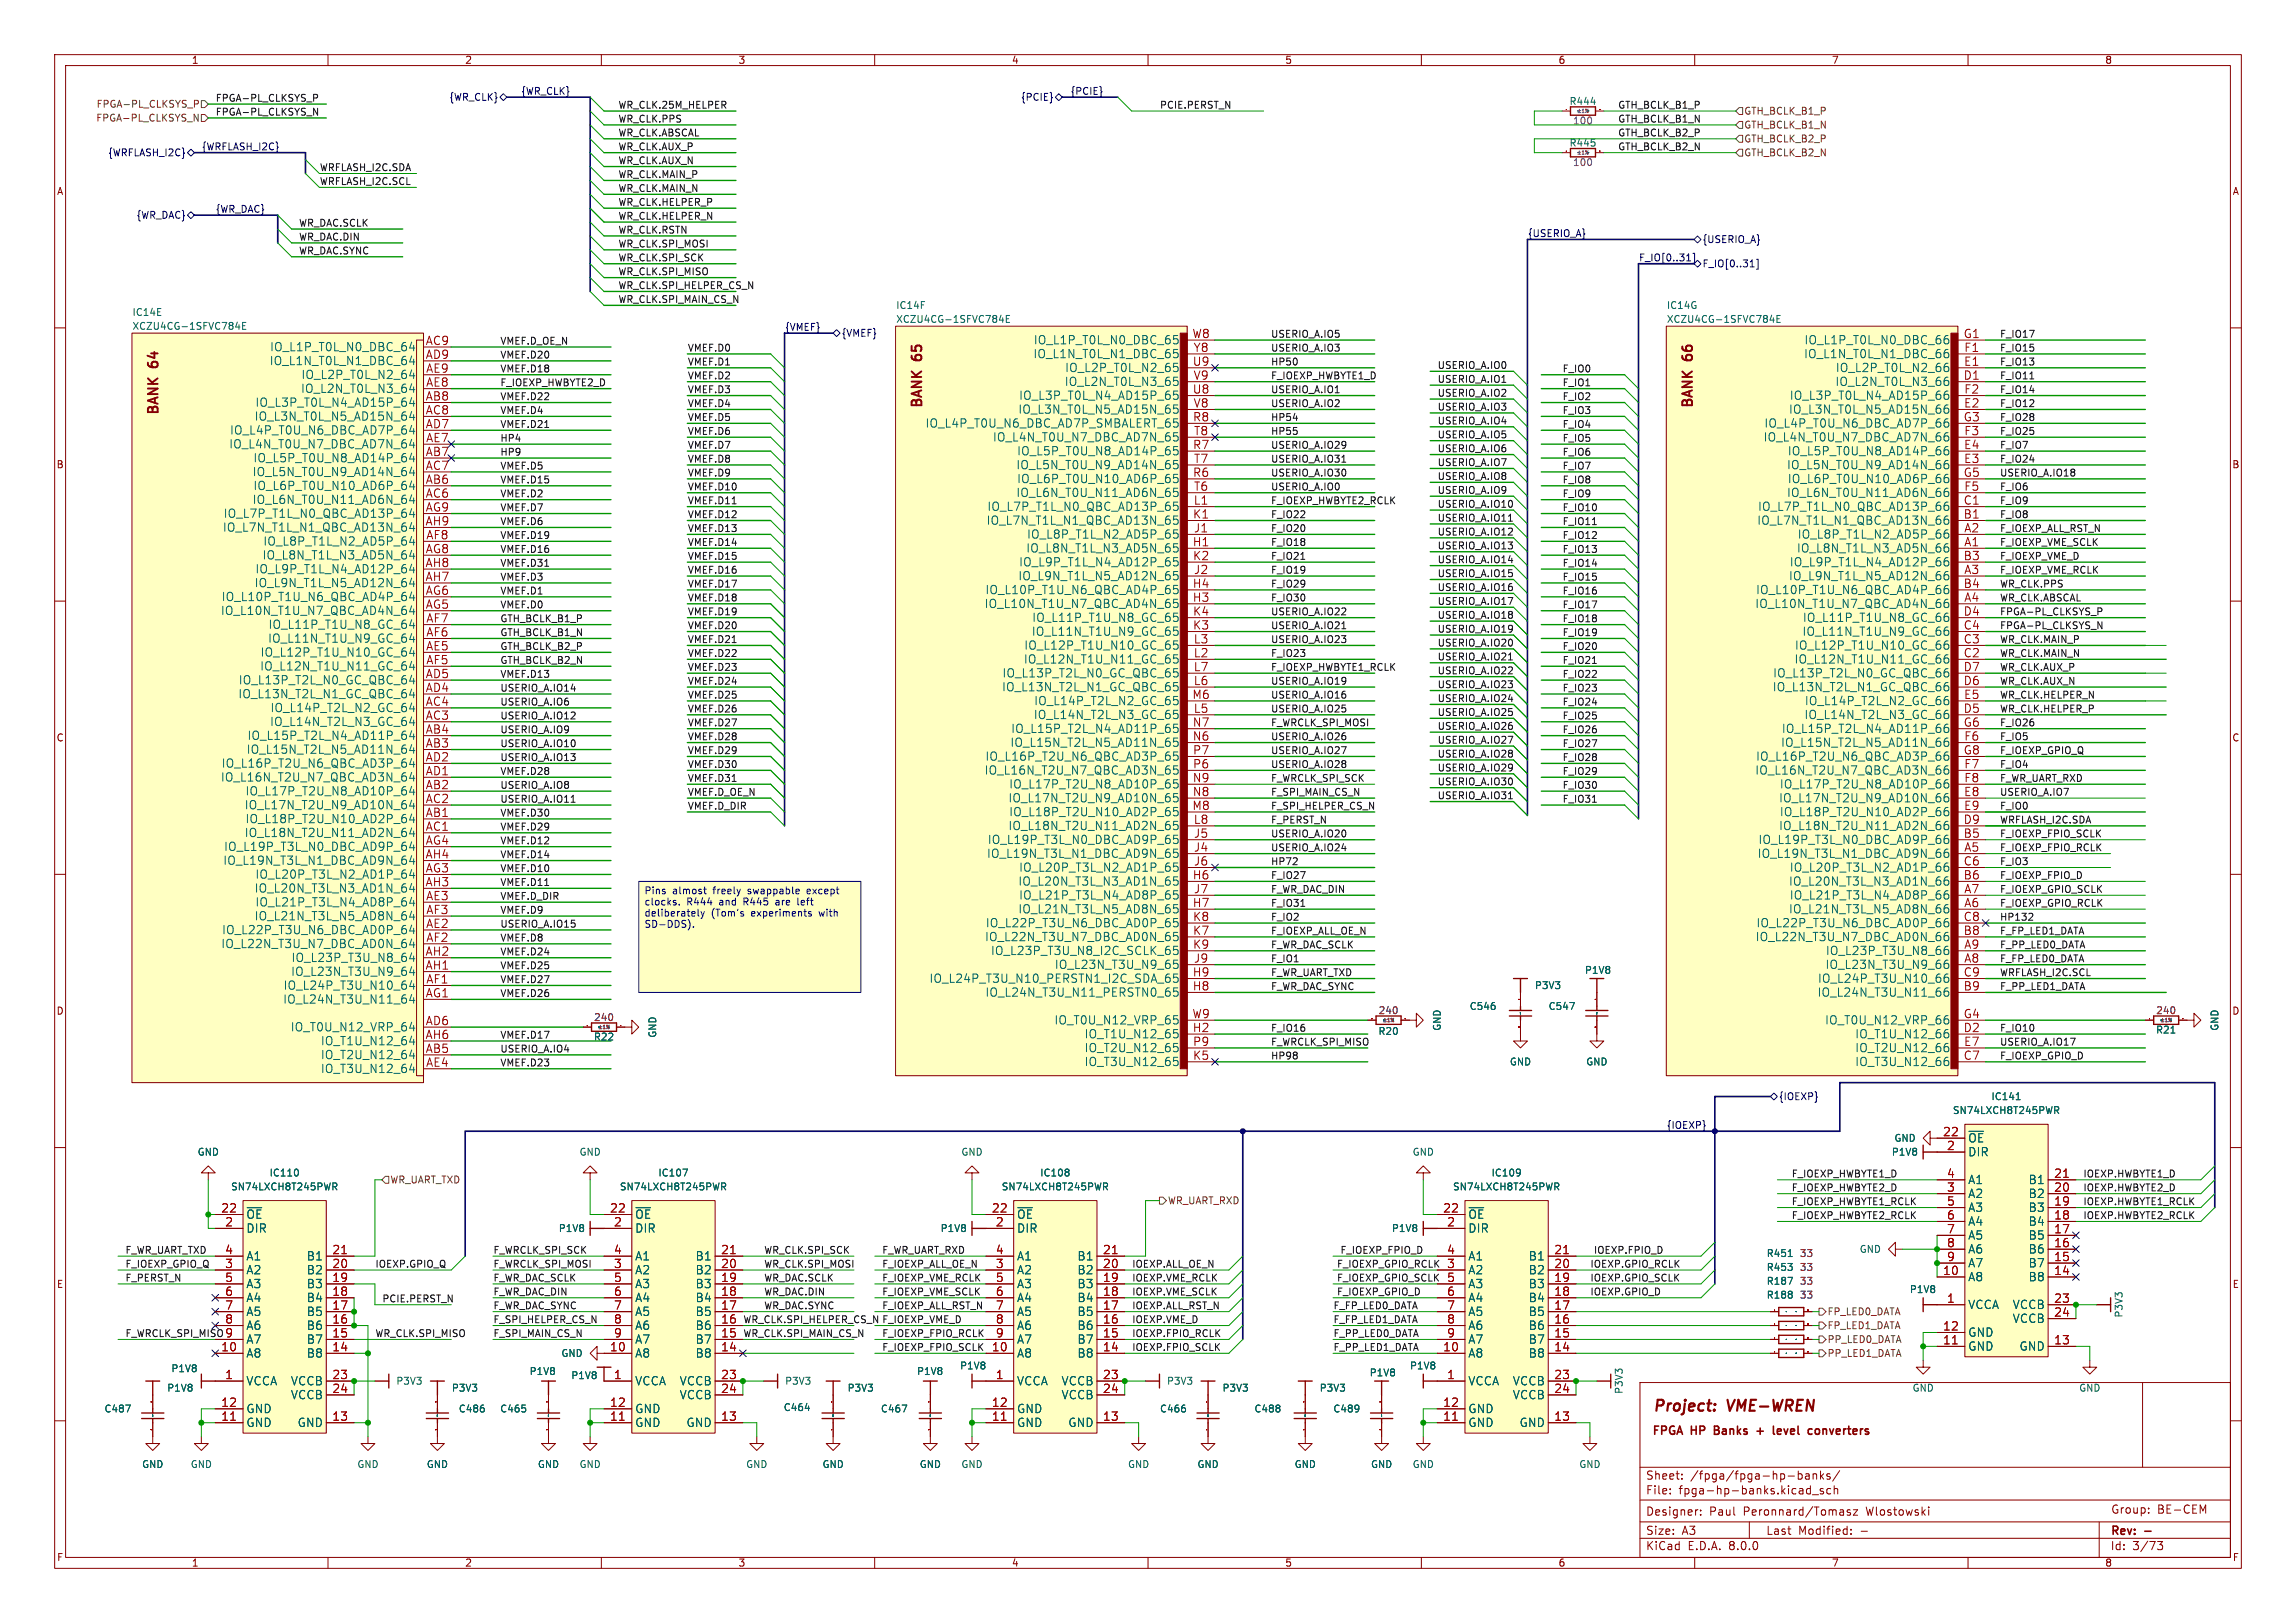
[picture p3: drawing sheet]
<svg xmlns="http://www.w3.org/2000/svg" width="420mm" height="297mm" viewBox="0 0 420 297" stroke-linecap="round" stroke-linejoin="round" font-family="sans-serif">
<defs><g id="words">
<g font-size="2.8" fill="#840000">
<text x="302.3" y="258.9">Project:</text>
<text x="316.1" y="258.9">VME-WREN</text>
</g>
<g font-size="2.5" fill="#840000">
<text x="169.2" y="65.9" transform="rotate(-90 169.2 65.9)">65</text>
<text x="310.1" y="65.9" transform="rotate(-90 310.1 65.9)">66</text>
<text x="29.5" y="67.2" transform="rotate(-90 29.5 67.2)">64</text>
<text x="29.5" y="76.2" transform="rotate(-90 29.5 76.2)">BANK</text>
<text x="169.2" y="74.9" transform="rotate(-90 169.2 74.9)">BANK</text>
<text x="310.1" y="74.9" transform="rotate(-90 310.1 74.9)">BANK</text>
</g>
<g font-size="2.1" fill="#006464">
<text x="49.3" y="64.5">IO_L1P_T0L_N0_DBC_64</text>
<text x="189" y="65.8">IO_L1N_T0L_N1_DBC_65</text>
<text x="189" y="63.2">IO_L1P_T0L_N0_DBC_65</text>
<text x="329.9" y="65.8">IO_L1N_T0L_N1_DBC_66</text>
<text x="330" y="63.2">IO_L1P_T0L_N0_DBC_66</text>
<text x="49.3" y="67">IO_L1N_T0L_N1_DBC_64</text>
<text x="55.1" y="69.6">IO_L2P_T0L_N2_64</text>
<text x="194.7" y="70.8">IO_L2N_T0L_N3_65</text>
<text x="194.8" y="68.3">IO_L2P_T0L_N2_65</text>
<text x="335.7" y="70.8">IO_L2N_T0L_N3_66</text>
<text x="335.7" y="68.3">IO_L2P_T0L_N2_66</text>
<text x="46.5" y="77.2">IO_L3N_T0L_N5_AD15N_64</text>
<text x="46.7" y="74.7">IO_L3P_T0L_N4_AD15P_64</text>
<text x="55" y="72.1">IO_L2N_T0L_N3_64</text>
<text x="186.2" y="75.9">IO_L3N_T0L_N5_AD15N_65</text>
<text x="186.4" y="73.4">IO_L3P_T0L_N4_AD15P_65</text>
<text x="327.2" y="75.9">IO_L3N_T0L_N5_AD15N_66</text>
<text x="327.3" y="73.4">IO_L3P_T0L_N4_AD15P_66</text>
<text x="41.9" y="82.3">IO_L4N_T0U_N7_DBC_AD7N_64</text>
<text x="42" y="79.7">IO_L4P_T0U_N6_DBC_AD7P_64</text>
<text x="169.2" y="78.5">IO_L4P_T0U_N6_DBC_AD7P_SMBALERT_65</text>
<text x="181.6" y="81">IO_L4N_T0U_N7_DBC_AD7N_65</text>
<text x="186" y="83.5">IO_L5P_T0U_N8_AD14P_65</text>
<text x="322.5" y="81">IO_L4N_T0U_N7_DBC_AD7N_66</text>
<text x="322.7" y="78.5">IO_L4P_T0U_N6_DBC_AD7P_66</text>
<text x="327" y="83.5">IO_L5P_T0U_N8_AD14P_66</text>
<text x="46.1" y="87.4">IO_L5N_T0U_N9_AD14N_64</text>
<text x="46.3" y="89.9">IO_L6P_T0U_N10_AD6P_64</text>
<text x="46.3" y="84.8">IO_L5P_T0U_N8_AD14P_64</text>
<text x="185.8" y="86.1">IO_L5N_T0U_N9_AD14N_65</text>
<text x="186" y="88.6">IO_L6P_T0U_N10_AD6P_65</text>
<text x="326.8" y="86.1">IO_L5N_T0U_N9_AD14N_66</text>
<text x="327" y="88.6">IO_L6P_T0U_N10_AD6P_66</text>
<text x="40.9" y="95">IO_L7P_T1L_N0_QBC_AD13P_64</text>
<text x="46.1" y="92.4">IO_L6N_T0U_N11_AD6N_64</text>
<text x="180.6" y="93.7">IO_L7P_T1L_N0_QBC_AD13P_65</text>
<text x="185.8" y="91.2">IO_L6N_T0U_N11_AD6N_65</text>
<text x="321.5" y="93.7">IO_L7P_T1L_N0_QBC_AD13P_66</text>
<text x="326.8" y="91.2">IO_L6N_T0U_N11_AD6N_66</text>
<text x="40.7" y="97.5">IO_L7N_T1L_N1_QBC_AD13N_64</text>
<text x="48.1" y="100.1">IO_L8P_T1L_N2_AD5P_64</text>
<text x="180.4" y="96.2">IO_L7N_T1L_N1_QBC_AD13N_65</text>
<text x="187.7" y="101.3">IO_L8N_T1L_N3_AD5N_65</text>
<text x="187.8" y="98.8">IO_L8P_T1L_N2_AD5P_65</text>
<text x="321.4" y="96.2">IO_L7N_T1L_N1_QBC_AD13N_66</text>
<text x="328.6" y="101.3">IO_L8N_T1L_N3_AD5N_66</text>
<text x="328.8" y="98.8">IO_L8P_T1L_N2_AD5P_66</text>
<text x="46.5" y="107.7">IO_L9N_T1L_N5_AD12N_64</text>
<text x="46.7" y="105.1">IO_L9P_T1L_N4_AD12P_64</text>
<text x="48" y="102.6">IO_L8N_T1L_N3_AD5N_64</text>
<text x="186.2" y="106.4">IO_L9N_T1L_N5_AD12N_65</text>
<text x="186.4" y="103.9">IO_L9P_T1L_N4_AD12P_65</text>
<text x="327.2" y="106.4">IO_L9N_T1L_N5_AD12N_66</text>
<text x="327.3" y="103.9">IO_L9P_T1L_N4_AD12P_66</text>
<text x="40.3" y="112.8">IO_L10N_T1U_N7_QBC_AD4N_64</text>
<text x="40.5" y="110.2">IO_L10P_T1U_N6_QBC_AD4P_64</text>
<text x="180" y="111.5">IO_L10N_T1U_N7_QBC_AD4N_65</text>
<text x="180.2" y="108.9">IO_L10P_T1U_N6_QBC_AD4P_65</text>
<text x="321" y="111.5">IO_L10N_T1U_N7_QBC_AD4N_66</text>
<text x="321.2" y="108.9">IO_L10P_T1U_N6_QBC_AD4P_66</text>
<text x="49" y="117.8">IO_L11N_T1U_N9_GC_64</text>
<text x="49.1" y="115.3">IO_L11P_T1U_N8_GC_64</text>
<text x="187.3" y="119.1">IO_L12P_T1U_N10_GC_65</text>
<text x="188.7" y="116.6">IO_L11N_T1U_N9_GC_65</text>
<text x="188.8" y="114">IO_L11P_T1U_N8_GC_65</text>
<text x="328.3" y="119.1">IO_L12P_T1U_N10_GC_66</text>
<text x="329.6" y="116.6">IO_L11N_T1U_N9_GC_66</text>
<text x="329.7" y="114">IO_L11P_T1U_N8_GC_66</text>
<text x="43.6" y="125.5">IO_L13P_T2L_N0_GC_QBC_64</text>
<text x="47.5" y="122.9">IO_L12N_T1U_N11_GC_64</text>
<text x="47.6" y="120.4">IO_L12P_T1U_N10_GC_64</text>
<text x="183.3" y="124.2">IO_L13P_T2L_N0_GC_QBC_65</text>
<text x="187.2" y="121.6">IO_L12N_T1U_N11_GC_65</text>
<text x="324.3" y="124.2">IO_L13P_T2L_N0_GC_QBC_66</text>
<text x="328.2" y="121.6">IO_L12N_T1U_N11_GC_66</text>
<text x="43.5" y="128">IO_L13N_T2L_N1_GC_QBC_64</text>
<text x="49.4" y="130.5">IO_L14P_T2L_N2_GC_64</text>
<text x="183.2" y="126.7">IO_L13N_T2L_N1_GC_QBC_65</text>
<text x="189" y="131.8">IO_L14N_T2L_N3_GC_65</text>
<text x="189.1" y="129.3">IO_L14P_T2L_N2_GC_65</text>
<text x="324.2" y="126.7">IO_L13N_T2L_N1_GC_QBC_66</text>
<text x="330" y="131.8">IO_L14N_T2L_N3_GC_66</text>
<text x="330.1" y="129.3">IO_L14P_T2L_N2_GC_66</text>
<text x="45.2" y="135.6">IO_L15P_T2L_N4_AD11P_64</text>
<text x="49.3" y="133.1">IO_L14N_T2L_N3_GC_64</text>
<text x="184.8" y="136.9">IO_L15N_T2L_N5_AD11N_65</text>
<text x="184.9" y="134.3">IO_L15P_T2L_N4_AD11P_65</text>
<text x="325.7" y="136.9">IO_L15N_T2L_N5_AD11N_66</text>
<text x="325.9" y="134.3">IO_L15P_T2L_N4_AD11P_66</text>
<text x="40.3" y="143.2">IO_L16N_T2U_N7_QBC_AD3N_64</text>
<text x="40.5" y="140.7">IO_L16P_T2U_N6_QBC_AD3P_64</text>
<text x="45.1" y="138.2">IO_L15N_T2L_N5_AD11N_64</text>
<text x="180" y="142">IO_L16N_T2U_N7_QBC_AD3N_65</text>
<text x="180.2" y="139.4">IO_L16P_T2U_N6_QBC_AD3P_65</text>
<text x="321" y="142">IO_L16N_T2U_N7_QBC_AD3N_66</text>
<text x="321.2" y="139.4">IO_L16P_T2U_N6_QBC_AD3P_66</text>
<text x="44.7" y="148.3">IO_L17N_T2U_N9_AD10N_64</text>
<text x="44.8" y="145.8">IO_L17P_T2U_N8_AD10P_64</text>
<text x="184.4" y="147">IO_L17N_T2U_N9_AD10N_65</text>
<text x="184.5" y="149.6">IO_L18P_T2U_N10_AD2P_65</text>
<text x="184.5" y="144.5">IO_L17P_T2U_N8_AD10P_65</text>
<text x="325.4" y="147">IO_L17N_T2U_N9_AD10N_66</text>
<text x="325.5" y="149.6">IO_L18P_T2U_N10_AD2P_66</text>
<text x="325.5" y="144.5">IO_L17P_T2U_N8_AD10P_66</text>
<text x="40.9" y="155.9">IO_L19P_T3L_N0_DBC_AD9P_64</text>
<text x="44.7" y="153.4">IO_L18N_T2U_N11_AD2N_64</text>
<text x="44.8" y="150.9">IO_L18P_T2U_N10_AD2P_64</text>
<text x="180.6" y="154.7">IO_L19P_T3L_N0_DBC_AD9P_65</text>
<text x="184.4" y="152.1">IO_L18N_T2U_N11_AD2N_65</text>
<text x="321.6" y="154.7">IO_L19P_T3L_N0_DBC_AD9P_66</text>
<text x="325.4" y="152.1">IO_L18N_T2U_N11_AD2N_66</text>
<text x="40.8" y="158.5">IO_L19N_T3L_N1_DBC_AD9N_64</text>
<text x="46.7" y="161">IO_L20P_T3L_N2_AD1P_64</text>
<text x="180.5" y="157.2">IO_L19N_T3L_N1_DBC_AD9N_65</text>
<text x="186.4" y="159.7">IO_L20P_T3L_N2_AD1P_65</text>
<text x="321.4" y="157.2">IO_L19N_T3L_N1_DBC_AD9N_66</text>
<text x="327.3" y="159.7">IO_L20P_T3L_N2_AD1P_66</text>
<text x="46.5" y="163.6">IO_L20N_T3L_N3_AD1N_64</text>
<text x="46.7" y="166.1">IO_L21P_T3L_N4_AD8P_64</text>
<text x="186.2" y="162.3">IO_L20N_T3L_N3_AD1N_65</text>
<text x="186.2" y="167.4">IO_L21N_T3L_N5_AD8N_65</text>
<text x="186.4" y="164.8">IO_L21P_T3L_N4_AD8P_65</text>
<text x="327.2" y="167.4">IO_L21N_T3L_N5_AD8N_66</text>
<text x="327.2" y="162.3">IO_L20N_T3L_N3_AD1N_66</text>
<text x="327.3" y="164.8">IO_L21P_T3L_N4_AD8P_66</text>
<text x="40.4" y="173.7">IO_L22N_T3U_N7_DBC_AD0N_64</text>
<text x="40.6" y="171.2">IO_L22P_T3U_N6_DBC_AD0P_64</text>
<text x="46.5" y="168.6">IO_L21N_T3L_N5_AD8N_64</text>
<text x="180.1" y="172.4">IO_L22N_T3U_N7_DBC_AD0N_65</text>
<text x="180.3" y="169.9">IO_L22P_T3U_N6_DBC_AD0P_65</text>
<text x="321.1" y="172.4">IO_L22N_T3U_N7_DBC_AD0N_66</text>
<text x="321.2" y="169.9">IO_L22P_T3U_N6_DBC_AD0P_66</text>
<text x="53.2" y="178.8">IO_L23N_T3U_N9_64</text>
<text x="53.3" y="176.3">IO_L23P_T3U_N8_64</text>
<text x="181.2" y="175">IO_L23P_T3U_N8_I2C_SCLK_65</text>
<text x="192.9" y="177.5">IO_L23N_T3U_N9_65</text>
<text x="333.9" y="177.5">IO_L23N_T3U_N9_66</text>
<text x="333.9" y="175">IO_L23P_T3U_N8_66</text>
<text x="51.7" y="183.9">IO_L24N_T3U_N11_64</text>
<text x="51.8" y="181.3">IO_L24P_T3U_N10_64</text>
<text x="170" y="180.1">IO_L24P_T3U_N10_PERSTN1_I2C_SDA_65</text>
<text x="180.2" y="182.6">IO_L24N_T3U_N11_PERSTN0_65</text>
<text x="332.4" y="182.6">IO_L24N_T3U_N11_66</text>
<text x="332.5" y="180.1">IO_L24P_T3U_N10_66</text>
<text x="53.1" y="189">IO_T0U_N12_VRP_64</text>
<text x="58.6" y="191.5">IO_T1U_N12_64</text>
<text x="192.8" y="187.7">IO_T0U_N12_VRP_65</text>
<text x="198.3" y="190.2">IO_T1U_N12_65</text>
<text x="333.8" y="187.7">IO_T0U_N12_VRP_66</text>
<text x="339.3" y="190.2">IO_T1U_N12_66</text>
<text x="58.6" y="194">IO_T2U_N12_64</text>
<text x="58.6" y="196.6">IO_T3U_N12_64</text>
<text x="198.3" y="195.3">IO_T3U_N12_65</text>
<text x="198.3" y="192.8">IO_T2U_N12_65</text>
<text x="339.3" y="195.3">IO_T3U_N12_66</text>
<text x="339.3" y="192.8">IO_T2U_N12_66</text>
<text x="359.9" y="209.3">~{OE}</text>
<text x="359.9" y="211.8">DIR</text>
<text x="359.9" y="219.4">A2</text>
<text x="359.9" y="222">A3</text>
<text x="359.9" y="216.9">A1</text>
<text x="371" y="222">B3</text>
<text x="371" y="219.4">B2</text>
<text x="371" y="216.9">B1</text>
<text x="45" y="223.2">~{OE}</text>
<text x="45" y="225.8">DIR</text>
<text x="116.1" y="223.2">~{OE}</text>
<text x="116.1" y="225.8">DIR</text>
<text x="185.9" y="223.2">~{OE}</text>
<text x="185.9" y="225.8">DIR</text>
<text x="268.5" y="223.2">~{OE}</text>
<text x="268.5" y="225.8">DIR</text>
<text x="359.9" y="224.5">A4</text>
<text x="359.9" y="227.1">A5</text>
<text x="371" y="227.1">B5</text>
<text x="371" y="224.5">B4</text>
<text x="45" y="233.4">A2</text>
<text x="45" y="230.9">A1</text>
<text x="56.1" y="233.4">B2</text>
<text x="56.1" y="230.9">B1</text>
<text x="116.1" y="233.4">A2</text>
<text x="116.1" y="230.9">A1</text>
<text x="127.2" y="233.4">B2</text>
<text x="127.2" y="230.9">B1</text>
<text x="185.9" y="233.4">A2</text>
<text x="185.9" y="230.9">A1</text>
<text x="197" y="233.4">B2</text>
<text x="197" y="230.9">B1</text>
<text x="268.5" y="233.4">A2</text>
<text x="268.5" y="230.9">A1</text>
<text x="279.6" y="233.4">B2</text>
<text x="279.6" y="230.9">B1</text>
<text x="359.9" y="229.6">A6</text>
<text x="359.9" y="232.1">A7</text>
<text x="371" y="232.1">B7</text>
<text x="371" y="229.6">B6</text>
<text x="45" y="235.9">A3</text>
<text x="45" y="238.5">A4</text>
<text x="56.1" y="238.5">B4</text>
<text x="56.1" y="235.9">B3</text>
<text x="116.1" y="235.9">A3</text>
<text x="116.1" y="238.5">A4</text>
<text x="127.2" y="238.5">B4</text>
<text x="127.2" y="235.9">B3</text>
<text x="185.9" y="235.9">A3</text>
<text x="185.9" y="238.5">A4</text>
<text x="197" y="238.5">B4</text>
<text x="197" y="235.9">B3</text>
<text x="268.5" y="235.9">A3</text>
<text x="268.5" y="238.5">A4</text>
<text x="279.6" y="238.5">B4</text>
<text x="279.6" y="235.9">B3</text>
<text x="359.9" y="234.7">A8</text>
<text x="359.9" y="239.8">VCCA</text>
<text x="368.1" y="239.8">VCCB</text>
<text x="371" y="234.7">B8</text>
<text x="45" y="241">A5</text>
<text x="45" y="243.6">A6</text>
<text x="56.1" y="243.6">B6</text>
<text x="56.1" y="241">B5</text>
<text x="116.1" y="241">A5</text>
<text x="116.1" y="243.6">A6</text>
<text x="127.2" y="243.6">B6</text>
<text x="127.2" y="241">B5</text>
<text x="185.9" y="241">A5</text>
<text x="185.9" y="243.6">A6</text>
<text x="197" y="243.6">B6</text>
<text x="197" y="241">B5</text>
<text x="268.5" y="241">A5</text>
<text x="268.5" y="243.6">A6</text>
<text x="279.6" y="243.6">B6</text>
<text x="279.6" y="241">B5</text>
<text x="359.9" y="244.8">GND</text>
<text x="368.1" y="242.3">VCCB</text>
<text x="45" y="248.6">A8</text>
<text x="45" y="246.1">A7</text>
<text x="56.1" y="248.6">B8</text>
<text x="56.1" y="246.1">B7</text>
<text x="116.1" y="248.6">A8</text>
<text x="116.1" y="246.1">A7</text>
<text x="127.2" y="248.6">B8</text>
<text x="127.2" y="246.1">B7</text>
<text x="185.9" y="248.6">A8</text>
<text x="185.9" y="246.1">A7</text>
<text x="197" y="248.6">B8</text>
<text x="197" y="246.1">B7</text>
<text x="268.5" y="248.6">A8</text>
<text x="268.5" y="246.1">A7</text>
<text x="279.6" y="248.6">B8</text>
<text x="279.6" y="246.1">B7</text>
<text x="359.9" y="247.4">GND</text>
<text x="369.3" y="247.4">GND</text>
<text x="45" y="253.7">VCCA</text>
<text x="53.2" y="253.7">VCCB</text>
<text x="53.2" y="256.3">VCCB</text>
<text x="116.1" y="253.7">VCCA</text>
<text x="124.3" y="253.7">VCCB</text>
<text x="124.3" y="256.3">VCCB</text>
<text x="185.9" y="253.7">VCCA</text>
<text x="194.1" y="253.7">VCCB</text>
<text x="194.1" y="256.3">VCCB</text>
<text x="268.5" y="253.7">VCCA</text>
<text x="276.7" y="253.7">VCCB</text>
<text x="276.7" y="256.3">VCCB</text>
<text x="45" y="261.3">GND</text>
<text x="45" y="258.8">GND</text>
<text x="54.4" y="261.3">GND</text>
<text x="116.1" y="261.3">GND</text>
<text x="116.1" y="258.8">GND</text>
<text x="125.5" y="261.3">GND</text>
<text x="185.9" y="261.3">GND</text>
<text x="185.9" y="258.8">GND</text>
<text x="195.4" y="261.3">GND</text>
<text x="268.5" y="261.3">GND</text>
<text x="268.5" y="258.8">GND</text>
<text x="277.9" y="261.3">GND</text>
</g>
<g font-size="2.1" fill="#a90000">
<text x="77.8" y="63.2">AC9</text>
<text x="77.8" y="65.8">AD9</text>
<text x="218" y="62">W8</text>
<text x="218.3" y="64.5">Y8</text>
<text x="359.1" y="62">G1</text>
<text x="359.2" y="64.5">F1</text>
<text x="77.9" y="70.9">AE8</text>
<text x="77.9" y="68.3">AE9</text>
<text x="218.1" y="67.1">U9</text>
<text x="218.3" y="69.6">V9</text>
<text x="359.1" y="69.6">D1</text>
<text x="359.2" y="67.1">E1</text>
<text x="77.8" y="73.4">AB8</text>
<text x="77.8" y="75.9">AC8</text>
<text x="218.1" y="72.1">U8</text>
<text x="218.1" y="77.2">R8</text>
<text x="218.3" y="74.7">V8</text>
<text x="359.1" y="77.2">G3</text>
<text x="359.2" y="74.7">E2</text>
<text x="359.2" y="72.1">F2</text>
<text x="77.8" y="83.6">AB7</text>
<text x="77.8" y="78.5">AD7</text>
<text x="77.9" y="81">AE7</text>
<text x="218.1" y="82.3">R7</text>
<text x="218.3" y="79.8">T8</text>
<text x="359.2" y="82.3">E4</text>
<text x="359.2" y="79.8">F3</text>
<text x="77.8" y="88.6">AB6</text>
<text x="77.8" y="86.1">AC7</text>
<text x="218.1" y="87.4">R6</text>
<text x="218.3" y="89.9">T6</text>
<text x="218.3" y="84.8">T7</text>
<text x="359.1" y="87.4">G5</text>
<text x="359.2" y="84.8">E3</text>
<text x="359.2" y="89.9">F5</text>
<text x="77.8" y="91.2">AC6</text>
<text x="77.8" y="93.7">AG9</text>
<text x="218.1" y="95">K1</text>
<text x="218.3" y="92.5">L1</text>
<text x="359.1" y="95">B1</text>
<text x="359.1" y="92.5">C1</text>
<text x="77.8" y="96.3">AH9</text>
<text x="77.8" y="101.3">AG8</text>
<text x="77.9" y="98.8">AF8</text>
<text x="218.1" y="100.1">H1</text>
<text x="218.3" y="97.5">J1</text>
<text x="359.2" y="100.1">A1</text>
<text x="359.2" y="97.5">A2</text>
<text x="77.8" y="106.4">AH7</text>
<text x="77.8" y="103.9">AH8</text>
<text x="218.1" y="107.7">H4</text>
<text x="218.1" y="102.6">K2</text>
<text x="218.3" y="105.2">J2</text>
<text x="359.1" y="102.6">B3</text>
<text x="359.1" y="107.7">B4</text>
<text x="359.2" y="105.2">A3</text>
<text x="77.8" y="111.5">AG5</text>
<text x="77.8" y="109">AG6</text>
<text x="218.1" y="110.2">H3</text>
<text x="218.1" y="112.8">K4</text>
<text x="359.1" y="112.8">D4</text>
<text x="359.2" y="110.2">A4</text>
<text x="77.9" y="119.1">AE5</text>
<text x="77.9" y="116.6">AF6</text>
<text x="77.9" y="114">AF7</text>
<text x="218.1" y="115.3">K3</text>
<text x="218.3" y="117.9">L3</text>
<text x="359.1" y="117.9">C3</text>
<text x="359.1" y="115.3">C4</text>
<text x="77.8" y="124.2">AD5</text>
<text x="77.9" y="121.7">AF5</text>
<text x="218.3" y="120.4">L2</text>
<text x="218.3" y="125.5">L6</text>
<text x="218.3" y="122.9">L7</text>
<text x="359.1" y="120.4">C2</text>
<text x="359.1" y="125.5">D6</text>
<text x="359.1" y="122.9">D7</text>
<text x="77.8" y="131.8">AC3</text>
<text x="77.8" y="129.3">AC4</text>
<text x="77.8" y="126.7">AD4</text>
<text x="218" y="128">M6</text>
<text x="218.3" y="130.6">L5</text>
<text x="359.1" y="130.6">D5</text>
<text x="359.2" y="128">E5</text>
<text x="77.8" y="136.9">AB3</text>
<text x="77.8" y="134.4">AB4</text>
<text x="218.1" y="135.6">N6</text>
<text x="218.1" y="133.1">N7</text>
<text x="359.1" y="133.1">G6</text>
<text x="359.2" y="135.6">F6</text>
<text x="77.8" y="142">AD1</text>
<text x="77.8" y="139.4">AD2</text>
<text x="218.1" y="143.3">N9</text>
<text x="218.1" y="140.7">P6</text>
<text x="218.1" y="138.2">P7</text>
<text x="359.1" y="138.2">G8</text>
<text x="359.2" y="140.7">F7</text>
<text x="359.2" y="143.3">F8</text>
<text x="77.8" y="149.6">AB1</text>
<text x="77.8" y="144.5">AB2</text>
<text x="77.8" y="147.1">AC2</text>
<text x="218" y="148.3">M8</text>
<text x="218.1" y="145.8">N8</text>
<text x="359.2" y="145.8">E8</text>
<text x="359.2" y="148.3">E9</text>
<text x="77.8" y="152.1">AC1</text>
<text x="77.8" y="154.7">AG4</text>
<text x="218.3" y="150.9">L8</text>
<text x="218.3" y="156">J4</text>
<text x="218.3" y="153.4">J5</text>
<text x="359.1" y="153.4">B5</text>
<text x="359.1" y="150.9">D9</text>
<text x="359.2" y="156">A5</text>
<text x="77.8" y="157.2">AH4</text>
<text x="77.8" y="159.8">AG3</text>
<text x="218.1" y="161">H6</text>
<text x="218.3" y="158.5">J6</text>
<text x="359.1" y="161">B6</text>
<text x="359.1" y="158.5">C6</text>
<text x="77.8" y="162.3">AH3</text>
<text x="77.9" y="164.8">AE3</text>
<text x="77.9" y="167.4">AF3</text>
<text x="218.1" y="166.1">H7</text>
<text x="218.3" y="163.6">J7</text>
<text x="359.2" y="166.1">A6</text>
<text x="359.2" y="163.6">A7</text>
<text x="77.9" y="169.9">AE2</text>
<text x="77.9" y="172.5">AF2</text>
<text x="218.1" y="171.2">K7</text>
<text x="218.1" y="168.7">K8</text>
<text x="218.1" y="173.7">K9</text>
<text x="359.1" y="171.2">B8</text>
<text x="359.1" y="168.7">C8</text>
<text x="359.2" y="173.7">A9</text>
<text x="77.8" y="177.5">AH1</text>
<text x="77.8" y="175">AH2</text>
<text x="218.1" y="178.8">H9</text>
<text x="218.3" y="176.3">J9</text>
<text x="359.1" y="178.8">C9</text>
<text x="359.2" y="176.3">A8</text>
<text x="77.8" y="182.6">AG1</text>
<text x="77.9" y="180.1">AF1</text>
<text x="218.1" y="181.4">H8</text>
<text x="359.1" y="181.4">B9</text>
<text x="77.8" y="190.2">AH6</text>
<text x="77.8" y="187.7">AD6</text>
<text x="218" y="186.4">W9</text>
<text x="218.1" y="189">H2</text>
<text x="218.1" y="191.5">P9</text>
<text x="359.1" y="189">D2</text>
<text x="359.1" y="186.4">G4</text>
<text x="359.2" y="191.5">E7</text>
<text x="77.8" y="192.8">AB5</text>
<text x="77.9" y="195.3">AE4</text>
<text x="218.1" y="194.1">K5</text>
<text x="359.1" y="194.1">C7</text>
<text x="355.3" y="208">22</text>
<text x="356.1" y="210.6">2</text>
<text x="356.1" y="215.6">4</text>
<text x="375.7" y="215.6">21</text>
<text x="40.4" y="222">22</text>
<text x="111.5" y="222">22</text>
<text x="181.4" y="222">22</text>
<text x="263.9" y="222">22</text>
<text x="356.1" y="218.2">3</text>
<text x="356.1" y="220.7">5</text>
<text x="375.7" y="220.7">19</text>
<text x="375.7" y="218.2">20</text>
<text x="41.1" y="224.5">2</text>
<text x="112.2" y="224.5">2</text>
<text x="182.1" y="224.5">2</text>
<text x="264.6" y="224.5">2</text>
<text x="356.1" y="223.3">6</text>
<text x="356.1" y="225.8">7</text>
<text x="375.7" y="225.8">17</text>
<text x="375.7" y="223.3">18</text>
<text x="41.1" y="232.2">3</text>
<text x="41.1" y="229.6">4</text>
<text x="60.7" y="232.2">20</text>
<text x="60.7" y="229.6">21</text>
<text x="112.2" y="232.2">3</text>
<text x="112.2" y="229.6">4</text>
<text x="131.8" y="232.2">20</text>
<text x="131.8" y="229.6">21</text>
<text x="182.1" y="232.2">3</text>
<text x="182.1" y="229.6">4</text>
<text x="201.7" y="232.2">20</text>
<text x="201.7" y="229.6">21</text>
<text x="264.6" y="232.2">3</text>
<text x="264.6" y="229.6">4</text>
<text x="284.2" y="232.2">20</text>
<text x="284.2" y="229.6">21</text>
<text x="355.3" y="233.4">10</text>
<text x="356.1" y="228.3">8</text>
<text x="356.1" y="230.9">9</text>
<text x="375.7" y="233.4">14</text>
<text x="375.7" y="230.9">15</text>
<text x="375.7" y="228.3">16</text>
<text x="41.1" y="234.7">5</text>
<text x="41.1" y="237.2">6</text>
<text x="41.1" y="239.8">7</text>
<text x="60.7" y="239.8">17</text>
<text x="60.7" y="237.2">18</text>
<text x="60.7" y="234.7">19</text>
<text x="112.2" y="234.7">5</text>
<text x="112.2" y="237.2">6</text>
<text x="112.2" y="239.8">7</text>
<text x="131.8" y="239.8">17</text>
<text x="131.8" y="237.2">18</text>
<text x="131.8" y="234.7">19</text>
<text x="182.1" y="234.7">5</text>
<text x="182.1" y="237.2">6</text>
<text x="182.1" y="239.8">7</text>
<text x="201.7" y="239.8">17</text>
<text x="201.7" y="237.2">18</text>
<text x="201.7" y="234.7">19</text>
<text x="264.6" y="234.7">5</text>
<text x="264.6" y="237.2">6</text>
<text x="264.6" y="239.8">7</text>
<text x="284.2" y="239.8">17</text>
<text x="284.2" y="237.2">18</text>
<text x="284.2" y="234.7">19</text>
<text x="356.1" y="238.5">1</text>
<text x="375.7" y="238.5">23</text>
<text x="41.1" y="242.3">8</text>
<text x="41.1" y="244.9">9</text>
<text x="60.7" y="244.9">15</text>
<text x="60.7" y="242.3">16</text>
<text x="112.2" y="242.3">8</text>
<text x="112.2" y="244.9">9</text>
<text x="131.8" y="244.9">15</text>
<text x="131.8" y="242.3">16</text>
<text x="182.1" y="242.3">8</text>
<text x="182.1" y="244.9">9</text>
<text x="201.7" y="244.9">15</text>
<text x="201.7" y="242.3">16</text>
<text x="264.6" y="242.3">8</text>
<text x="264.6" y="244.9">9</text>
<text x="284.2" y="244.9">15</text>
<text x="284.2" y="242.3">16</text>
<text x="355.3" y="243.6">12</text>
<text x="375.7" y="241">24</text>
<text x="40.4" y="247.4">10</text>
<text x="60.7" y="247.4">14</text>
<text x="111.5" y="247.4">10</text>
<text x="131.8" y="247.4">14</text>
<text x="181.4" y="247.4">10</text>
<text x="201.7" y="247.4">14</text>
<text x="263.9" y="247.4">10</text>
<text x="284.2" y="247.4">14</text>
<text x="355.3" y="246.1">11</text>
<text x="375.7" y="246.1">13</text>
<text x="40.4" y="257.6">12</text>
<text x="41.1" y="252.5">1</text>
<text x="60.7" y="252.5">23</text>
<text x="60.7" y="255">24</text>
<text x="111.5" y="257.6">12</text>
<text x="112.2" y="252.5">1</text>
<text x="131.8" y="252.5">23</text>
<text x="131.8" y="255">24</text>
<text x="181.4" y="257.6">12</text>
<text x="182.1" y="252.5">1</text>
<text x="201.7" y="252.5">23</text>
<text x="201.7" y="255">24</text>
<text x="263.9" y="257.6">12</text>
<text x="264.6" y="252.5">1</text>
<text x="284.2" y="252.5">23</text>
<text x="284.2" y="255">24</text>
<text x="40.4" y="260.1">11</text>
<text x="60.7" y="260.1">13</text>
<text x="111.5" y="260.1">11</text>
<text x="131.8" y="260.1">13</text>
<text x="181.4" y="260.1">11</text>
<text x="201.7" y="260.1">13</text>
<text x="263.9" y="260.1">11</text>
<text x="284.2" y="260.1">13</text>
</g>
<g font-size="2.1" fill="#840000">
<text x="302.1" y="263">FPGA</text>
<text x="309.4" y="263">HP</text>
<text x="314.3" y="263">Banks</text>
<text x="322.6" y="263">+</text>
<text x="326.2" y="263">level</text>
<text x="333.3" y="263">converters</text>
<text x="301" y="273.7">File:</text>
<text x="301" y="271">Sheet:</text>
<text x="307.1" y="273.7">fpga-hp-banks.kicad_sch</text>
<text x="309.2" y="271">/fpga/fpga-hp-banks/</text>
<text x="301" y="281.1">Size:</text>
<text x="301" y="277.6">Designer:</text>
<text x="307.6" y="281.1">A3</text>
<text x="312.6" y="277.6">Paul</text>
<text x="318.9" y="277.6">Peronnard/Tomasz</text>
<text x="323" y="281.1">Last</text>
<text x="328.9" y="281.1">Modified:</text>
<text x="340.3" y="281.1">-</text>
<text x="341.5" y="277.6">Wlostowski</text>
<text x="386" y="281.3">Rev:</text>
<text x="386.1" y="277.2">Group:</text>
<text x="394.6" y="277.2">BE-CEM</text>
<text x="301" y="283.9">KiCad</text>
<text x="308.7" y="283.9">E.D.A.</text>
<text x="316.3" y="283.9">8.0.0</text>
<text x="386" y="283.9">Id:</text>
<text x="390.1" y="283.9">3/73</text>
</g>
<g font-size="1.8" fill="#840000">
<text x="35" y="11.9">1</text>
<text x="85" y="11.9">2</text>
<text x="135" y="11.9">3</text>
<text x="185" y="11.9">4</text>
<text x="235" y="11.9">5</text>
<text x="285" y="11.9">6</text>
<text x="335" y="11.9">7</text>
<text x="385" y="11.9">8</text>
<text x="10.3" y="35.9">A</text>
<text x="408.3" y="35.9">A</text>
<text x="10.3" y="85.9">B</text>
<text x="408.2" y="85.9">B</text>
<text x="10.3" y="135.9">C</text>
<text x="408.2" y="135.9">C</text>
<text x="10.3" y="185.9">D</text>
<text x="408.2" y="185.9">D</text>
<text x="10.3" y="235.9">E</text>
<text x="408.3" y="235.9">E</text>
<text x="10.3" y="285.9">F</text>
<text x="35" y="286.9">1</text>
<text x="85" y="286.9">2</text>
<text x="135" y="286.9">3</text>
<text x="185" y="286.9">4</text>
<text x="235" y="286.9">5</text>
<text x="285" y="286.9">6</text>
<text x="335" y="286.9">7</text>
<text x="385" y="286.9">8</text>
<text x="408.3" y="285.9">F</text>
</g>
<g font-size="1.8" fill="#000084">
<text x="95.2" y="17.4">{WR_CLK}</text>
<text x="195.7" y="17.4">{PCIE}</text>
<text x="82.1" y="18.6">{WR_CLK}</text>
<text x="186.7" y="18.6">{PCIE}</text>
<text x="19.7" y="28.8">{WRFLASH_I2C}</text>
<text x="36.8" y="27.6">{WRFLASH_I2C}</text>
<text x="24.9" y="40.2">{WR_DAC}</text>
<text x="39.4" y="39">{WR_DAC}</text>
<text x="279.4" y="43.5">{USERIO_A}</text>
<text x="299.7" y="47.9">F_IO[0..31]</text>
<text x="311.3" y="44.7">{USERIO_A}</text>
<text x="311.3" y="49.1">F_IO[0..31]</text>
<text x="143.5" y="60.6">{VMEF}</text>
<text x="153.9" y="61.8">{VMEF}</text>
<text x="325.3" y="201.5">{IOEXP}</text>
<text x="304.8" y="206.7">{IOEXP}</text>
</g>
<g font-size="1.8" fill="#725600">
<text x="17.5" y="22.5">FPGA-PL_CLKSYS_N</text>
<text x="17.6" y="19.9">FPGA-PL_CLKSYS_P</text>
<text x="319" y="23.7">GTH_BCLK_B1_N</text>
<text x="319" y="21.2">GTH_BCLK_B1_P</text>
<text x="319" y="26.3">GTH_BCLK_B2_P</text>
<text x="319" y="28.8">GTH_BCLK_B2_N</text>
<text x="71.3" y="216.8">WR_UART_TXD</text>
<text x="213.6" y="220.6">WR_UART_RXD</text>
<text x="334.2" y="240.9">FP_LED0_DATA</text>
<text x="334.2" y="246">PP_LED0_DATA</text>
<text x="334.2" y="243.4">FP_LED1_DATA</text>
<text x="334.2" y="248.5">PP_LED1_DATA</text>
</g>
<g font-size="1.8" fill="#0f0f0f">
<text x="39.4" y="18.7">FPGA-PL_CLKSYS_P</text>
<text x="39.4" y="21.2">FPGA-PL_CLKSYS_N</text>
<text x="113" y="20">WR_CLK.25M_HELPER</text>
<text x="113" y="22.5">WR_CLK.PPS</text>
<text x="212.1" y="20">PCIE.PERST_N</text>
<text x="295.9" y="22.5">GTH_BCLK_B1_N</text>
<text x="295.9" y="20">GTH_BCLK_B1_P</text>
<text x="113" y="25">WR_CLK.ABSCAL</text>
<text x="113" y="27.6">WR_CLK.AUX_P</text>
<text x="295.9" y="25">GTH_BCLK_B2_P</text>
<text x="295.9" y="27.6">GTH_BCLK_B2_N</text>
<text x="58.4" y="33.9">WRFLASH_I2C.SCL</text>
<text x="58.4" y="31.4">WRFLASH_I2C.SDA</text>
<text x="113" y="35.2">WR_CLK.MAIN_N</text>
<text x="113" y="32.7">WR_CLK.MAIN_P</text>
<text x="113" y="30.1">WR_CLK.AUX_N</text>
<text x="54.6" y="41.6">WR_DAC.SCLK</text>
<text x="113" y="40.3">WR_CLK.HELPER_N</text>
<text x="113" y="37.7">WR_CLK.HELPER_P</text>
<text x="54.6" y="44.1">WR_DAC.DIN</text>
<text x="54.6" y="46.6">WR_DAC.SYNC</text>
<text x="113" y="42.8">WR_CLK.RSTN</text>
<text x="113" y="47.9">WR_CLK.SPI_SCK</text>
<text x="113" y="45.4">WR_CLK.SPI_MOSI</text>
<text x="113" y="50.5">WR_CLK.SPI_MISO</text>
<text x="113" y="53">WR_CLK.SPI_HELPER_CS_N</text>
<text x="113" y="55.5">WR_CLK.SPI_MAIN_CS_N</text>
<text x="91.4" y="65.7">VMEF.D20</text>
<text x="91.4" y="63.2">VMEF.D_OE_N</text>
<text x="125.7" y="64.4">VMEF.D0</text>
<text x="232.4" y="64.4">USERIO_A.IO3</text>
<text x="232.4" y="61.9">USERIO_A.IO5</text>
<text x="365.8" y="64.4">F_IO15</text>
<text x="365.8" y="61.9">F_IO17</text>
<text x="91.4" y="70.8">F_IOEXP_HWBYTE2_D</text>
<text x="91.4" y="68.2">VMEF.D18</text>
<text x="125.7" y="69.5">VMEF.D2</text>
<text x="125.7" y="67">VMEF.D1</text>
<text x="232.4" y="69.5">F_IOEXP_HWBYTE1_D</text>
<text x="232.4" y="67">HP50</text>
<text x="262.9" y="70.1">USERIO_A.IO1</text>
<text x="262.9" y="67.6">USERIO_A.IO0</text>
<text x="285.8" y="68.2">F_IO0</text>
<text x="285.8" y="70.8">F_IO1</text>
<text x="365.8" y="67">F_IO13</text>
<text x="365.8" y="69.5">F_IO11</text>
<text x="91.4" y="75.9">VMEF.D4</text>
<text x="91.4" y="73.3">VMEF.D22</text>
<text x="125.7" y="72">VMEF.D3</text>
<text x="125.7" y="74.6">VMEF.D4</text>
<text x="125.7" y="77.1">VMEF.D5</text>
<text x="232.4" y="74.6">USERIO_A.IO2</text>
<text x="232.4" y="72">USERIO_A.IO1</text>
<text x="232.4" y="77.1">HP54</text>
<text x="262.9" y="77.8">USERIO_A.IO4</text>
<text x="262.9" y="75.2">USERIO_A.IO3</text>
<text x="262.9" y="72.7">USERIO_A.IO2</text>
<text x="285.8" y="75.9">F_IO3</text>
<text x="285.8" y="73.3">F_IO2</text>
<text x="365.8" y="72">F_IO14</text>
<text x="365.8" y="74.6">F_IO12</text>
<text x="365.8" y="77.1">F_IO28</text>
<text x="91.4" y="83.5">HP9</text>
<text x="91.4" y="78.4">VMEF.D21</text>
<text x="91.4" y="80.9">HP4</text>
<text x="125.7" y="79.7">VMEF.D6</text>
<text x="125.7" y="82.2">VMEF.D7</text>
<text x="232.4" y="82.2">USERIO_A.IO29</text>
<text x="232.4" y="79.7">HP55</text>
<text x="262.9" y="82.8">USERIO_A.IO6</text>
<text x="262.9" y="80.3">USERIO_A.IO5</text>
<text x="285.8" y="83.5">F_IO6</text>
<text x="285.8" y="80.9">F_IO5</text>
<text x="285.8" y="78.4">F_IO4</text>
<text x="365.8" y="82.2">F_IO7</text>
<text x="365.8" y="79.7">F_IO25</text>
<text x="91.4" y="86">VMEF.D5</text>
<text x="91.4" y="88.6">VMEF.D15</text>
<text x="125.7" y="89.8">VMEF.D10</text>
<text x="125.7" y="87.3">VMEF.D9</text>
<text x="125.7" y="84.7">VMEF.D8</text>
<text x="232.4" y="84.7">USERIO_A.IO31</text>
<text x="232.4" y="87.3">USERIO_A.IO30</text>
<text x="232.4" y="89.8">USERIO_A.IO0</text>
<text x="262.9" y="87.9">USERIO_A.IO8</text>
<text x="262.9" y="85.4">USERIO_A.IO7</text>
<text x="285.8" y="86">F_IO7</text>
<text x="285.8" y="88.6">F_IO8</text>
<text x="365.8" y="84.7">F_IO24</text>
<text x="365.8" y="87.3">USERIO_A.IO18</text>
<text x="365.8" y="89.8">F_IO6</text>
<text x="91.4" y="93.6">VMEF.D7</text>
<text x="91.4" y="91.1">VMEF.D2</text>
<text x="125.7" y="92.4">VMEF.D11</text>
<text x="125.7" y="94.9">VMEF.D12</text>
<text x="232.4" y="94.9">F_IO22</text>
<text x="232.4" y="92.4">F_IOEXP_HWBYTE2_RCLK</text>
<text x="262.9" y="90.5">USERIO_A.IO9</text>
<text x="262.9" y="93">USERIO_A.IO10</text>
<text x="262.9" y="95.5">USERIO_A.IO11</text>
<text x="285.8" y="93.6">F_IO10</text>
<text x="285.8" y="91.1">F_IO9</text>
<text x="365.8" y="94.9">F_IO8</text>
<text x="365.8" y="92.4">F_IO9</text>
<text x="91.4" y="98.7">VMEF.D19</text>
<text x="91.4" y="96.2">VMEF.D6</text>
<text x="91.4" y="101.3">VMEF.D16</text>
<text x="125.7" y="97.4">VMEF.D13</text>
<text x="125.7" y="100">VMEF.D14</text>
<text x="232.4" y="100">F_IO18</text>
<text x="232.4" y="97.4">F_IO20</text>
<text x="262.9" y="98.1">USERIO_A.IO12</text>
<text x="262.9" y="100.6">USERIO_A.IO13</text>
<text x="285.8" y="96.2">F_IO11</text>
<text x="285.8" y="101.3">F_IO13</text>
<text x="285.8" y="98.7">F_IO12</text>
<text x="365.8" y="100">F_IOEXP_VME_SCLK</text>
<text x="365.8" y="97.4">F_IOEXP_ALL_RST_N</text>
<text x="91.4" y="106.3">VMEF.D3</text>
<text x="91.4" y="103.8">VMEF.D31</text>
<text x="125.7" y="107.6">VMEF.D17</text>
<text x="125.7" y="105.1">VMEF.D16</text>
<text x="125.7" y="102.5">VMEF.D15</text>
<text x="232.4" y="107.6">F_IO29</text>
<text x="232.4" y="105.1">F_IO19</text>
<text x="232.4" y="102.5">F_IO21</text>
<text x="262.9" y="103.2">USERIO_A.IO14</text>
<text x="262.9" y="105.7">USERIO_A.IO15</text>
<text x="285.8" y="103.8">F_IO14</text>
<text x="285.8" y="106.3">F_IO15</text>
<text x="365.8" y="102.5">F_IOEXP_VME_D</text>
<text x="365.8" y="107.6">WR_CLK.PPS</text>
<text x="365.8" y="105.1">F_IOEXP_VME_RCLK</text>
<text x="91.4" y="114">GTH_BCLK_B1_P</text>
<text x="91.4" y="108.9">VMEF.D1</text>
<text x="91.4" y="111.4">VMEF.D0</text>
<text x="125.7" y="110.1">VMEF.D18</text>
<text x="125.7" y="112.7">VMEF.D19</text>
<text x="232.4" y="112.7">USERIO_A.IO22</text>
<text x="232.4" y="110.1">F_IO30</text>
<text x="262.9" y="108.2">USERIO_A.IO16</text>
<text x="262.9" y="113.3">USERIO_A.IO18</text>
<text x="262.9" y="110.8">USERIO_A.IO17</text>
<text x="285.8" y="114">F_IO18</text>
<text x="285.8" y="111.4">F_IO17</text>
<text x="285.8" y="108.9">F_IO16</text>
<text x="365.8" y="110.1">WR_CLK.ABSCAL</text>
<text x="365.8" y="112.7">FPGA-PL_CLKSYS_P</text>
<text x="91.4" y="116.5">GTH_BCLK_B1_N</text>
<text x="91.4" y="119">GTH_BCLK_B2_P</text>
<text x="125.7" y="115.2">VMEF.D20</text>
<text x="125.7" y="117.8">VMEF.D21</text>
<text x="232.4" y="115.2">USERIO_A.IO21</text>
<text x="232.4" y="117.8">USERIO_A.IO23</text>
<text x="262.9" y="118.4">USERIO_A.IO20</text>
<text x="262.9" y="115.9">USERIO_A.IO19</text>
<text x="285.8" y="119">F_IO20</text>
<text x="285.8" y="116.5">F_IO19</text>
<text x="365.8" y="117.8">WR_CLK.MAIN_P</text>
<text x="365.8" y="115.2">FPGA-PL_CLKSYS_N</text>
<text x="91.4" y="121.6">GTH_BCLK_B2_N</text>
<text x="91.4" y="124.1">VMEF.D13</text>
<text x="125.7" y="120.3">VMEF.D22</text>
<text x="125.7" y="122.8">VMEF.D23</text>
<text x="125.7" y="125.4">VMEF.D24</text>
<text x="232.4" y="120.3">F_IO23</text>
<text x="232.4" y="122.8">F_IOEXP_HWBYTE1_RCLK</text>
<text x="232.4" y="125.4">USERIO_A.IO19</text>
<text x="262.9" y="120.9">USERIO_A.IO21</text>
<text x="262.9" y="123.5">USERIO_A.IO22</text>
<text x="285.8" y="124.1">F_IO22</text>
<text x="285.8" y="121.6">F_IO21</text>
<text x="365.8" y="120.3">WR_CLK.MAIN_N</text>
<text x="365.8" y="122.8">WR_CLK.AUX_P</text>
<text x="365.8" y="125.4">WR_CLK.AUX_N</text>
<text x="91.4" y="129.2">USERIO_A.IO6</text>
<text x="91.4" y="131.7">USERIO_A.IO12</text>
<text x="91.4" y="126.7">USERIO_A.IO14</text>
<text x="125.7" y="130.5">VMEF.D26</text>
<text x="125.7" y="127.9">VMEF.D25</text>
<text x="232.4" y="127.9">USERIO_A.IO16</text>
<text x="232.4" y="130.5">USERIO_A.IO25</text>
<text x="262.9" y="126">USERIO_A.IO23</text>
<text x="262.9" y="128.6">USERIO_A.IO24</text>
<text x="262.9" y="131.1">USERIO_A.IO25</text>
<text x="285.8" y="131.7">F_IO25</text>
<text x="285.8" y="126.7">F_IO23</text>
<text x="285.8" y="129.2">F_IO24</text>
<text x="365.8" y="130.5">WR_CLK.HELPER_P</text>
<text x="365.8" y="127.9">WR_CLK.HELPER_N</text>
<text x="91.4" y="136.8">USERIO_A.IO10</text>
<text x="91.4" y="134.3">USERIO_A.IO9</text>
<text x="125.7" y="133">VMEF.D27</text>
<text x="125.7" y="135.5">VMEF.D28</text>
<text x="232.4" y="135.5">USERIO_A.IO26</text>
<text x="232.4" y="133">F_WRCLK_SPI_MOSI</text>
<text x="262.9" y="136.2">USERIO_A.IO27</text>
<text x="262.9" y="133.6">USERIO_A.IO26</text>
<text x="285.8" y="136.8">F_IO27</text>
<text x="285.8" y="134.3">F_IO26</text>
<text x="365.8" y="135.5">F_IO5</text>
<text x="365.8" y="133">F_IO26</text>
<text x="91.4" y="139.4">USERIO_A.IO13</text>
<text x="91.4" y="141.9">VMEF.D28</text>
<text x="125.7" y="143.2">VMEF.D31</text>
<text x="125.7" y="138.1">VMEF.D29</text>
<text x="125.7" y="140.6">VMEF.D30</text>
<text x="232.4" y="143.2">F_WRCLK_SPI_SCK</text>
<text x="232.4" y="140.6">USERIO_A.IO28</text>
<text x="232.4" y="138.1">USERIO_A.IO27</text>
<text x="262.9" y="143.8">USERIO_A.IO30</text>
<text x="262.9" y="141.3">USERIO_A.IO29</text>
<text x="262.9" y="138.7">USERIO_A.IO28</text>
<text x="285.8" y="139.4">F_IO28</text>
<text x="285.8" y="141.9">F_IO29</text>
<text x="365.8" y="143.2">F_WR_UART_RXD</text>
<text x="365.8" y="140.6">F_IO4</text>
<text x="365.8" y="138.1">F_IOEXP_GPIO_Q</text>
<text x="91.4" y="147">USERIO_A.IO11</text>
<text x="91.4" y="144.4">USERIO_A.IO8</text>
<text x="91.4" y="149.5">VMEF.D30</text>
<text x="125.7" y="145.7">VMEF.D_OE_N</text>
<text x="125.7" y="148.2">VMEF.D_DIR</text>
<text x="232.4" y="145.7">F_SPI_MAIN_CS_N</text>
<text x="232.4" y="148.2">F_SPI_HELPER_CS_N</text>
<text x="262.9" y="146.3">USERIO_A.IO31</text>
<text x="285.8" y="147">F_IO31</text>
<text x="285.8" y="144.4">F_IO30</text>
<text x="365.8" y="145.7">USERIO_A.IO7</text>
<text x="365.8" y="148.2">F_IO0</text>
<text x="91.4" y="152.1">VMEF.D29</text>
<text x="91.4" y="154.6">VMEF.D12</text>
<text x="232.4" y="150.8">F_PERST_N</text>
<text x="232.4" y="153.3">USERIO_A.IO20</text>
<text x="232.4" y="155.9">USERIO_A.IO24</text>
<text x="365.8" y="150.8">WRFLASH_I2C.SDA</text>
<text x="365.8" y="155.9">F_IOEXP_FPIO_RCLK</text>
<text x="365.8" y="153.3">F_IOEXP_FPIO_SCLK</text>
<text x="91.4" y="159.7">VMEF.D10</text>
<text x="91.4" y="157.1">VMEF.D14</text>
<text x="232.4" y="160.9">F_IO27</text>
<text x="232.4" y="158.4">HP72</text>
<text x="365.8" y="160.9">F_IOEXP_FPIO_D</text>
<text x="365.8" y="158.4">F_IO3</text>
<text x="91.4" y="162.2">VMEF.D11</text>
<text x="91.4" y="167.3">VMEF.D9</text>
<text x="91.4" y="164.8">VMEF.D_DIR</text>
<text x="232.4" y="163.5">F_WR_DAC_DIN</text>
<text x="232.4" y="166">F_IO31</text>
<text x="365.8" y="163.5">F_IOEXP_GPIO_SCLK</text>
<text x="365.8" y="166">F_IOEXP_GPIO_RCLK</text>
<text x="91.4" y="169.8">USERIO_A.IO15</text>
<text x="91.4" y="172.4">VMEF.D8</text>
<text x="232.4" y="173.6">F_WR_DAC_SCLK</text>
<text x="232.4" y="171.1">F_IOEXP_ALL_OE_N</text>
<text x="232.4" y="168.6">F_IO2</text>
<text x="365.8" y="171.1">F_FP_LED1_DATA</text>
<text x="365.8" y="168.6">HP132</text>
<text x="365.8" y="173.6">F_PP_LED0_DATA</text>
<text x="91.4" y="180">VMEF.D27</text>
<text x="91.4" y="177.5">VMEF.D25</text>
<text x="91.4" y="174.9">VMEF.D24</text>
<text x="232.4" y="176.2">F_IO1</text>
<text x="232.4" y="178.7">F_WR_UART_TXD</text>
<text x="365.8" y="176.2">F_FP_LED0_DATA</text>
<text x="365.8" y="178.7">WRFLASH_I2C.SCL</text>
<text x="91.4" y="182.5">VMEF.D26</text>
<text x="232.4" y="181.3">F_WR_DAC_SYNC</text>
<text x="365.8" y="181.3">F_PP_LED1_DATA</text>
<text x="91.4" y="190.2">VMEF.D17</text>
<text x="232.4" y="188.9">F_IO16</text>
<text x="232.4" y="191.4">F_WRCLK_SPI_MISO</text>
<text x="365.8" y="188.9">F_IO10</text>
<text x="365.8" y="191.4">USERIO_A.IO17</text>
<text x="91.4" y="195.2">VMEF.D23</text>
<text x="91.4" y="192.7">USERIO_A.IO4</text>
<text x="232.4" y="194">HP98</text>
<text x="365.8" y="194">F_IOEXP_GPIO_D</text>
<text x="327.7" y="215.6">F_IOEXP_HWBYTE1_D</text>
<text x="381" y="215.6">IOEXP.HWBYTE1_D</text>
<text x="327.7" y="220.6">F_IOEXP_HWBYTE1_RCLK</text>
<text x="327.7" y="218.1">F_IOEXP_HWBYTE2_D</text>
<text x="381" y="220.6">IOEXP.HWBYTE1_RCLK</text>
<text x="381" y="218.1">IOEXP.HWBYTE2_D</text>
<text x="327.7" y="223.2">F_IOEXP_HWBYTE2_RCLK</text>
<text x="381" y="223.2">IOEXP.HWBYTE2_RCLK</text>
<text x="22.9" y="229.5">F_WR_UART_TXD</text>
<text x="22.9" y="232.1">F_IOEXP_GPIO_Q</text>
<text x="68.6" y="232.1">IOEXP.GPIO_Q</text>
<text x="90.2" y="232.1">F_WRCLK_SPI_MOSI</text>
<text x="90.2" y="229.5">F_WRCLK_SPI_SCK</text>
<text x="139.7" y="232.1">WR_CLK.SPI_MOSI</text>
<text x="139.7" y="229.5">WR_CLK.SPI_SCK</text>
<text x="161.3" y="229.5">F_WR_UART_RXD</text>
<text x="161.3" y="232.1">F_IOEXP_ALL_OE_N</text>
<text x="207" y="232.1">IOEXP.ALL_OE_N</text>
<text x="244.5" y="232.1">F_IOEXP_GPIO_RCLK</text>
<text x="245.1" y="229.5">F_IOEXP_FPIO_D</text>
<text x="290.8" y="232.1">IOEXP.GPIO_RCLK</text>
<text x="291.5" y="229.5">IOEXP.FPIO_D</text>
<text x="22.9" y="234.6">F_PERST_N</text>
<text x="69.8" y="238.4">PCIE.PERST_N</text>
<text x="90.2" y="239.7">F_WR_DAC_SYNC</text>
<text x="90.2" y="234.6">F_WR_DAC_SCLK</text>
<text x="90.2" y="237.1">F_WR_DAC_DIN</text>
<text x="139.7" y="239.7">WR_DAC.SYNC</text>
<text x="139.7" y="237.1">WR_DAC.DIN</text>
<text x="139.7" y="234.6">WR_DAC.SCLK</text>
<text x="161.3" y="239.7">F_IOEXP_ALL_RST_N</text>
<text x="161.3" y="237.1">F_IOEXP_VME_SCLK</text>
<text x="161.3" y="234.6">F_IOEXP_VME_RCLK</text>
<text x="207" y="234.6">IOEXP.VME_RCLK</text>
<text x="207" y="239.7">IOEXP.ALL_RST_N</text>
<text x="207" y="237.1">IOEXP.VME_SCLK</text>
<text x="243.8" y="239.7">F_FP_LED0_DATA</text>
<text x="244.5" y="237.1">F_IOEXP_GPIO_D</text>
<text x="244.5" y="234.6">F_IOEXP_GPIO_SCLK</text>
<text x="290.8" y="234.6">IOEXP.GPIO_SCLK</text>
<text x="290.8" y="237.1">IOEXP.GPIO_D</text>
<text x="22.9" y="244.8">F_WRCLK_SPI_MISO</text>
<text x="68.6" y="244.8">WR_CLK.SPI_MISO</text>
<text x="90.2" y="242.2">F_SPI_HELPER_CS_N</text>
<text x="90.2" y="244.8">F_SPI_MAIN_CS_N</text>
<text x="135.9" y="242.2">WR_CLK.SPI_HELPER_CS_N F_IOEXP_VME_D</text>
<text x="135.9" y="244.8">WR_CLK.SPI_MAIN_CS_N</text>
<text x="161.3" y="244.8">F_IOEXP_FPIO_RCLK</text>
<text x="207" y="242.2">IOEXP.VME_D</text>
<text x="207" y="244.8">IOEXP.FPIO_RCLK</text>
<text x="243.8" y="244.8">F_PP_LED0_DATA</text>
<text x="243.8" y="242.2">F_FP_LED1_DATA</text>
<text x="161.3" y="247.3">F_IOEXP_FPIO_SCLK</text>
<text x="207" y="247.3">IOEXP.FPIO_SCLK</text>
<text x="243.8" y="247.3">F_PP_LED1_DATA</text>
</g>
<g font-size="1.8" fill="#840084">
<text x="287" y="19.4">R444</text>
<text x="287.6" y="23">100</text>
<text x="287" y="27">R445</text>
<text x="287.6" y="30.6">100</text>
<text x="252.1" y="185.8">240</text>
<text x="394.3" y="185.8">240</text>
<text x="108.6" y="187">240</text>
<text x="329.1" y="232.8">33</text>
<text x="329.1" y="230.2">33</text>
<text x="329.1" y="237.8">33</text>
<text x="329.1" y="235.3">33</text>
</g>
<g font-size="1.8" fill="#006464">
<text x="24.1" y="58">IC14E</text>
<text x="163.8" y="59.3">XCZU4CG-1SFVC784E</text>
<text x="163.8" y="56.7">IC14F</text>
<text x="304.8" y="56.7">IC14G</text>
<text x="304.8" y="59.3">XCZU4CG-1SFVC784E</text>
<text x="24.1" y="60.6">XCZU4CG-1SFVC784E</text>
<text x="289.8" y="178.4">P1V8</text>
<text x="268.7" y="185">C546</text>
<text x="280.7" y="181.2">P3V3</text>
<text x="283.2" y="185">C547</text>
<text x="108.5" y="190.6">R22</text>
<text x="120.2" y="190" transform="rotate(-90 120.2 190)">GND</text>
<text x="252.1" y="189.6">R20</text>
<text x="263.8" y="188.7" transform="rotate(-90 263.8 188.7)">GND</text>
<text x="394.3" y="189.3">R21</text>
<text x="406" y="188.7" transform="rotate(-90 406 188.7)">GND</text>
<text x="276.1" y="195.2">GND</text>
<text x="290.1" y="195.2">GND</text>
<text x="364.2" y="201.5">IC141</text>
<text x="346.4" y="209.1">GND</text>
<text x="357.1" y="204.1">SN74LXCH8T245PWR</text>
<text x="36.1" y="211.7">GND</text>
<text x="49.2" y="215.5">IC110</text>
<text x="105.9" y="211.7">GND</text>
<text x="120.3" y="215.5">IC107</text>
<text x="175.8" y="211.7">GND</text>
<text x="190.2" y="215.5">IC108</text>
<text x="258.3" y="211.7">GND</text>
<text x="272.7" y="215.5">IC109</text>
<text x="346" y="211.7">P1V8</text>
<text x="42.2" y="218">SN74LXCH8T245PWR</text>
<text x="113.3" y="218">SN74LXCH8T245PWR</text>
<text x="183.1" y="218">SN74LXCH8T245PWR</text>
<text x="265.7" y="218">SN74LXCH8T245PWR</text>
<text x="102.1" y="225.7">P1V8</text>
<text x="172" y="225.7">P1V8</text>
<text x="254.5" y="225.7">P1V8</text>
<text x="323.1" y="232.8">R453</text>
<text x="323.1" y="230.2">R451</text>
<text x="340.1" y="229.5">GND</text>
<text x="323.1" y="237.8">R188</text>
<text x="323.1" y="235.3">R187</text>
<text x="349.3" y="236.8">P1V8</text>
<text x="388.5" y="241.2" transform="rotate(-90 388.5 241.2)">P3V3</text>
<text x="31.3" y="251.3">P1V8</text>
<text x="96.8" y="251.8">P1V8</text>
<text x="102.6" y="248.5">GND</text>
<text x="167.6" y="251.8">P1V8</text>
<text x="175.5" y="250.8">P1V8</text>
<text x="257.8" y="250.8">P1V8</text>
<text x="30.5" y="254.9">P1V8</text>
<text x="72.4" y="253.6">P3V3</text>
<text x="82.6" y="254.9">P3V3</text>
<text x="104.4" y="252.6">P1V8</text>
<text x="143.5" y="253.6">P3V3</text>
<text x="154.9" y="254.9">P3V3</text>
<text x="213.4" y="253.6">P3V3</text>
<text x="223.5" y="254.9">P3V3</text>
<text x="241.3" y="254.9">P3V3</text>
<text x="250.5" y="252.1">P1V8</text>
<text x="297" y="255.2" transform="rotate(-90 297 255.2)">P3V3</text>
<text x="349.8" y="254.9">GND</text>
<text x="380.2" y="254.9">GND</text>
<text x="19" y="258.7">C487</text>
<text x="83.8" y="258.7">C486</text>
<text x="91.4" y="258.7">C465</text>
<text x="143.3" y="258.4">C464</text>
<text x="161" y="258.7">C467</text>
<text x="212.1" y="258.7">C466</text>
<text x="229.4" y="258.7">C488</text>
<text x="243.8" y="258.7">C489</text>
<text x="25.9" y="268.8">GND</text>
<text x="34.8" y="268.8">GND</text>
<text x="65.3" y="268.8">GND</text>
<text x="78" y="268.8">GND</text>
<text x="98.3" y="268.8">GND</text>
<text x="105.9" y="268.8">GND</text>
<text x="136.4" y="268.8">GND</text>
<text x="150.4" y="268.8">GND</text>
<text x="168.1" y="268.8">GND</text>
<text x="175.8" y="268.8">GND</text>
<text x="206.2" y="268.8">GND</text>
<text x="218.9" y="268.8">GND</text>
<text x="236.7" y="268.8">GND</text>
<text x="250.7" y="268.8">GND</text>
<text x="258.3" y="268.8">GND</text>
<text x="288.8" y="268.8">GND</text>
</g>
<g font-size="1.8" fill="#0000c2">
<text x="117.8" y="164">Pins</text>
<text x="117.8" y="166">clocks.</text>
<text x="123" y="164">almost</text>
<text x="125.6" y="166">R444</text>
<text x="130.6" y="164">freely</text>
<text x="131.7" y="166">and</text>
<text x="136.3" y="166">R445</text>
<text x="137.1" y="164">swappable</text>
<text x="142.4" y="166">are</text>
<text x="146.6" y="166">left</text>
<text x="148.1" y="164">except</text>
<text x="117.8" y="168.1">deliberately</text>
<text x="117.8" y="170.1">SD-DDS).</text>
<text x="130.1" y="168.1">(Tom's</text>
<text x="137.6" y="168.1">experiments</text>
<text x="150.2" y="168.1">with</text>
</g>
</g></defs>
<g fill="none" stroke="#840000" stroke-width=".18">
<path d="M10 10h400v277h-400zM12 12h396v273h-396zM60 10v2M110 10v2M160 10v2M210 10v2M260 10v2M310 10v2M360 10v2M10 60h2M408 60h2M10 110h2"/>
<path d="M408 110h2M10 160h2M408 160h2M10 210h2M408 210h2M10 260h2M300 253h108v32h-108zM391.9 253v15.5M408 260h2M300 278.5h108M300 274.5h108M300 268.5h108"/>
<path d="M305.5 273.2v.2M305.5 272.5v.1M307.7 270.5v.2M307.7 269.8v.1M310.4 276.3h.2M311.1 277.1v.2M311.1 276.3v.2M320 278.5v3M329.1 269.7h.3l.3 .3-.1 .5-.5 .2M330.3 269.8h.6v.9M330.7 272.4l.5 .1M330.9 270l-.5 .1a.29 .29 0 0 0-.2 .3 .29 .29 0 0 0 .2 .3l.5-.1"/>
<path d="M331.2 271.9v1.5M331.2 273.3l-.5 .1M331.5 273.5h1.2M331.7 269.8l.2-.1 .3 .1 .1 .9M331.7 269.7v1M333 269.2v1.5M333.2 270.1l.4 .6M333.5 272.5l-.3-.1-.3 .2 .1 .2 .5 .2v.3h-.6M333.6 269.7l-.6 .6M334.7 269.8l-.3-.1-.2 .2v.2l.5 .2v.3h-.5M334.9 272.5l-.5-.1-.2 .3v.4l.1 .2h.6M335.5 272.5l.2-.1 .4 .1 .1 .9"/>
<path d="M335.5 271.9v1.5M336.5 269.1l-1.3 1.9M338.4 276.3h-.3l-.2 .2v.2l.5 .1v.4h-.5M338.6 279.9v.1M339 276.3h.8l-.8 1h.8M352.8 275.8v.1M352.8 276.3v1M384 278.5v6.5M393 276.8v.1M393 276v.1M403 276.5l.5-1.1v1.5M60 285v2"/>
<path d="M110 285v2M160 285v2M210 285v2M260 285v2M300 281.5h108M310 285v2M338.6 280.6v.2M360 285v2M394.7 282.1h.9l-.5 .6 .4 .1v.6l-.2 .2-.6-.1"/>
</g>
<path d="M313.6 261.7h.5M314.1 261h-.5v1.5h.6M321.4 261.9h1.1M322 261.3v1.2M324.4 261v1.3M324.5 262.4l.1 .1M325.8 261.5h-.5l-.2 .2 .1 .7h.6M325.8 261.8l-.7 .2M332.7 261.5h-.4l-.3 .3v.4l.2 .2h.5M392.3 280.2h1.2" fill="none" stroke="#840000" stroke-width=".3"/>
<path d="M313.6 258l.1 .1-.1 .1M313.7 256.9l.1 .1-.1 .1M313.7 256.9l-.1 .1 .1 .1M313.7 256.9v.2" fill="none" stroke="#840000" stroke-width=".4"/>
<path d="M116.8 161.3h40.7v20.3h-40.7z" fill="#ffffc2"/>
<path d="M251.7 185.9h4.6v1.6h-4.6zM351.8 209.6v2.5M351.8 210.8h2.5M260.3 223.5v2.6M260.3 224.8h2.6M236.7 258.6h4.1M236.7 259.6h4.1M237.5 252.7h2.5M238.8 252.7v2.6M238.8 257.8v.8M238.8 259.6v.7" fill="none" stroke="#840000" stroke-width=".25"/>
<path d="M250.2 186.7h1.5M256.3 186.7h1.5M353.1 208.3v-1.3l-1.3 1.3 1.3 1.3v-1.3h1.2M238.8 255.3v2.5M238.8 260.3v2.6" fill="none" stroke="#840000" stroke-width=".18"/>
<path d="M253.1 186.7h.1M254.9 186.7h.1M238.8 259h.1M238.8 259.2h.1" fill="none" stroke="#006464" stroke-width=".18"/>
<path d="M250.9 186.4h.1M251 186.4h.1M257 186.4h.1M238.5 256.5h.1M238.5 261.6h.1" fill="none" stroke="#a90000" stroke-width=".18"/>
<g fill="none" stroke="#840084" stroke-width=".18">
<path d="M253.1 186.6h.5M253.1 187h.5M253.3 186.4v.5M253.8 187h.4M253.8 186.5l.2-.2v.7M254.5 186.4v.1l.1-.1M254.9 186.3l-.4 .7"/>
<circle cx="254.8" cy="186.9" r=".09"/>
</g>
<g fill="#ffffc2">
<path d="M24.1 61h53.4v137.1h-53.4z"/>
<path d="M76.2 62.2h1.3v134.7h-1.3z"/>
</g>
<g fill="none" stroke="#840000" stroke-width=".18">
<path d="M24.1 61h53.4v137.1h-53.4zM76.2 62.2h1.3v134.7h-1.3zM77.5 73.7h5M77.5 76.2h5M77.5 63.5h5M77.5 78.7h5M77.5 66h5M77.5 71.1h5M77.5 68.6h5M77.5 88.9h5M77.5 83.8h5M77.5 91.4h5"/>
<path d="M77.5 86.4h5M77.5 81.3h5M77.5 99.1h5M77.5 94h5M77.5 96.5h5M77.5 119.4h5M77.5 116.8h5M77.5 114.3h5M77.5 111.8h5M77.5 109.2h5M77.5 101.6h5M77.5 106.7h5"/>
<path d="M77.5 104.1h5M77.5 137.2h5M77.5 134.6h5M77.5 132.1h5M77.5 129.5h5M77.5 139.7h5M77.5 127h5M77.5 124.5h5M77.5 121.9h5M77.5 149.9h5M77.5 144.8h5M77.5 152.4h5"/>
<path d="M77.5 147.3h5M77.5 142.2h5M77.5 154.9h5M77.5 157.5h5M77.5 170.2h5M77.5 165.1h5M77.5 172.7h5M77.5 167.6h5M77.5 160h5M77.5 177.8h5M77.5 175.3h5M77.5 162.6h5"/>
<path d="M77.5 193h5M77.5 188h5M77.5 195.6h5M77.5 180.3h5M77.5 182.9h5M77.5 190.5h5M106.7 188h1.5M112.8 188h2.8v-1.3l1.2 1.3-1.2 1.2v-1.2M109.2 247.6v-1.2l-1.3 1.2 1.3 1.3v-1.3h1.3M323.8 247.6h1.6M323.8 242.6h1.6M323.8 245.1h1.6"/>
<path d="M329.9 247.6h1.6M329.9 242.6h1.6M329.9 245.1h1.6M238.8 262.9v1.3h1.2l-1.2 1.2-1.3-1.2h1.3"/>
</g>
<g fill="none" stroke="#006464" stroke-width=".18">
<path d="M43.1 59.8h.8M43.7 59.4v.9M44.4 59.6h.4M45 59h-.6v1.3h.6M75.3 72.8l-.4 1h1M75.3 75.3l-.4 1.1h1M75.3 62.6l-.4 1.1h1M75.3 77.8l-.4 1.1h1M75.3 65.1l-.4 1.1h1M75.3 70.2l-.4 1.1h1M75.3 67.7l-.4 1.1h1M75.7 63.2v1"/>
<path d="M75.7 65.7v1M75.7 68.3v1M75.7 70.8v1M75.7 73.3v1.1M75.7 75.9v1M75.7 78.4v1M75.3 88l-.4 1.1h1M75.3 82.9l-.4 1.1h1M75.3 90.5l-.4 1.1h1M75.3 85.5l-.4 1h1M75.3 80.4l-.4 1.1h1M75.3 98.2l-.4 1h1"/>
<path d="M75.3 93.1l-.4 1.1h1M75.3 95.6l-.4 1.1h1M75.7 81v1M75.7 83.5v1M75.7 86v1.1M75.7 88.6v1M75.7 91.1v1M75.7 93.7v1M75.7 96.2v1M75.7 98.7v1.1M75.3 118.5l-.4 1.1h1M75.3 115.9l-.4 1.1h1"/>
<path d="M75.3 113.4l-.4 1.1h1M75.3 110.9l-.4 1h1M75.3 108.3l-.4 1.1h1M75.3 100.7l-.4 1.1h1M75.3 105.8l-.4 1.1h1M75.3 103.2l-.4 1.1h1M75.7 101.3v1M75.7 103.8v1M75.7 106.4v1M75.7 108.9v1M75.7 111.4v1.1M75.7 114v1"/>
<path d="M75.7 116.5v1M75.7 119.1v1M75.3 136.3l-.4 1h1M75.3 133.7l-.4 1.1h1M75.3 131.2l-.4 1.1h1M75.3 128.6l-.4 1.1h1M75.3 138.8l-.4 1.1h1M75.3 126.1l-.4 1.1h1M75.3 123.6l-.4 1h1M75.3 121l-.4 1.1h1M75.7 121.6v1M75.7 124.1v1.1"/>
<path d="M75.7 126.7v1M75.7 129.2v1M75.7 131.8v1M75.7 134.3v1M75.7 136.8v1.1M75.7 139.4v1M75.3 149l-.4 1h1M75.3 143.9l-.4 1.1h1M75.3 151.5l-.4 1.1h1M75.3 146.4l-.4 1.1h1M75.3 141.3l-.4 1.1h1M75.3 159.1l-.4 1.1h1"/>
<path d="M75.3 154l-.4 1.1h1M75.3 156.6l-.4 1.1h1M75.7 141.9v1M75.7 144.5v1M75.7 147v1M75.7 149.5v1.1M75.7 152.1v1M75.7 154.6v1M75.7 157.2v1M75.7 159.7v1M75.3 169.3l-.4 1.1h1M75.3 164.2l-.4 1.1h1"/>
<path d="M75.3 179.4l-.4 1.1h1M75.3 171.8l-.4 1.1h1M75.3 166.7l-.4 1.1h1M75.3 176.9l-.4 1.1h1M75.3 174.4l-.4 1h1M75.3 161.7l-.4 1h1M75.7 162.2v1.1M75.7 164.8v1M75.7 167.3v1M75.7 169.9v1M75.7 172.4v1M75.7 174.9v1.1"/>
<path d="M75.7 177.5v1M74.9 193.2h1M74.9 188.1h1M74.9 195.8h1M74.9 190.7h1M75.3 182l-.4 1.1h1M75.7 180v1M75.7 182.6v1M75.7 187.6v1.1M75.7 190.2v1M75.7 192.7v1M75.7 195.3v1"/>
<path d="M109.6 188h.1M109.6 187.9h.1M111.4 188h.1M327.1 233.8h.8l-.5 1.2M326.7 247.7h.1M326.7 245.1h.1M326.8 242.5v.1M326.8 245.1h.1M326.8 247.6v.1M326.8 247.6h.1M328.6 247.7h.1M328.6 242.5v.1"/>
<path d="M328.6 245.1h.1M328.6 247.6h.1M328.6 247.6v.1"/>
</g>
<path d="M108.2 187.2h4.6v1.5h-4.6zM99.1 252.7h2.5M100.3 252.7v2.6M109.2 250.2h2.6M110.5 250.2v2.5M325.4 246.9h4.5v1.5h-4.5zM325.4 241.8h4.5v1.5h-4.5zM325.4 244.3h4.5v1.6h-4.5z" fill="none" stroke="#840000" stroke-width=".25"/>
<path d="M107.4 187.7h.1M113.5 187.7h.1M324.6 244.8h.1M324.6 247.4h.1M324.6 242.3h.1M330.7 247.4h.1M330.7 242.3h.1M330.7 244.8h.1" fill="none" stroke="#a90000" stroke-width=".18"/>
<g fill="none" stroke="#840084" stroke-width=".18">
<path d="M109.6 187.9h.5M109.6 188.2h.5M109.8 187.6v.5M110.3 188.2h.4M110.3 187.8l.2-.2v.6M111 187.6v.2l.1-.2M111.4 187.6l-.5 .6"/>
<circle cx="111.3" cy="188.2" r=".09"/>
</g>
<path d="M44.4 219.7h15.3v42.6h-15.3z" fill="#ffffc2"/>
<g fill="none" stroke="#840000" stroke-width=".18">
<path d="M44.4 219.7h15.3v42.6h-15.3zM39.4 237.5h5M39.4 234.9h5M39.4 232.4h5M39.4 229.9h5M39.4 222.2h5M39.4 224.8h5M59.7 237.5h5.1M59.7 234.9h5.1M59.7 232.4h5.1M59.7 229.9h5.1M39.4 247.6h5"/>
<path d="M39.4 257.8h5M39.4 245.1h5M39.4 242.6h5M39.4 240h5M39.4 252.7h5M59.7 247.6h5.1M59.7 245.1h5.1M59.7 242.6h5.1M59.7 240h5.1M59.7 252.7h5.1M59.7 255.3h5.1M39.4 260.3h5"/>
<path d="M59.7 260.3h5.1"/>
</g>
<path d="M62.5 229.4h.9M42.2 259.9h.9" fill="none" stroke="#a90000" stroke-width=".18"/>
<path d="M54.5 214.1l.1 .3-.1 .7M60.9 216.5h.5l.2 .2-.1 .4h-.6M61.2 217.1l.4 .6" fill="none" stroke="#006464" stroke-width=".18"/>
<path d="M163.8 59.7h53.4v137.2h-53.4z" fill="#ffffc2"/>
<g fill="none" stroke="#840000" stroke-width=".18">
<path d="M163.8 59.7h53.4v137.2h-53.4zM217.2 77.5h5M217.2 72.4h5M217.2 67.3h5M217.2 74.9h5M217.2 69.9h5M217.2 62.2h5M217.2 64.8h5M217.2 97.8h5M217.2 95.3h5M217.2 92.7h5M217.2 87.6h5"/>
<path d="M217.2 82.6h5M217.2 90.2h5M217.2 85.1h5M217.2 80h5M217.2 100.3h5M217.2 110.5h5M217.2 108h5M217.2 105.4h5M217.2 102.9h5M217.2 115.6h5M217.2 113h5M217.2 118.1h5"/>
<path d="M217.2 120.7h5M217.2 130.8h5M217.2 125.7h5M217.2 123.2h5M217.2 128.3h5M217.2 135.9h5M217.2 133.4h5M217.2 138.4h5M217.2 156.2h5M217.2 153.7h5M217.2 158.8h5M217.2 151.1h5"/>
<path d="M217.2 148.6h5M217.2 146.1h5M217.2 143.5h5M217.2 141h5M217.2 161.3h5M217.2 166.4h5M217.2 179.1h5M217.2 163.8h5M217.2 176.5h5M217.2 171.5h5M217.2 168.9h5M217.2 174h5"/>
<path d="M217.2 189.2h5M217.2 181.6h5M217.2 194.3h5M217.2 191.8h5M217.2 186.7h5M351.8 248.9v1.3h1.3l-1.3 1.3-1.3-1.3h1.3M382.3 248.9v1.3h1.2l-1.2 1.3-1.3-1.3h1.3"/>
</g>
<path d="M215.9 61h1.3v134.6h-1.3z" fill="#840000" stroke="#840000" stroke-width=".18"/>
<g fill="none" stroke="#006464" stroke-width=".18">
<path d="M182.8 58.6h.8M183.4 58.2v.8M184.1 58.3h.4M184.7 57.7h-.6v1.3h.6M214.7 62.1l.5-.1 .3 .3-.1 .6h-.7M214.7 66.5h.7M214.7 69h.7M214.7 61.4h.7M214.7 63.9h.7M214.9 64.5h.3l.3 .3-.1 .6-.5 .1M214.9 67.1h.3l.3 .3-.1 .5-.5 .1M214.9 69.6h.3l.3 .3-.1 .6h-.5"/>
<path d="M215.4 71.6h-.7l-.1 .7 .3-.2 .5 .1 .1 .2-.1 .5-.2 .2-.6-.2M215.4 74.1h-.7l-.1 .7 .3-.1 .5 .1 .1 .2-.1 .5-.2 .1-.6-.1M215.4 76.6h-.7l-.1 .8 .3-.2 .5 .1 .1 .2-.1 .5-.2 .2-.6-.2M215.4 79.2h-.7l-.1 .7 .3-.1h.5l.1 .3-.1 .5-.2 .1-.6-.1M214.7 99.5h.7M215.4 81.7h-.7l-.1 .7 .3-.1 .5 .1 .1 .2-.1 .5-.2 .1-.6-.1M215.4 84.3h-.7l-.1 .7 .3-.2 .5 .1 .1 .2-.1 .5-.2 .2-.6-.2M215.4 86.8h-.7l-.1 .7 .3-.1 .5 .1 .1 .2-.1 .5-.2 .1-.6-.1M215.4 89.3h-.7l-.1 .8 .3-.2 .5 .1 .1 .2-.1 .5-.2 .2-.6-.2M215.4 91.9h-.7l-.1 .7 .3-.1h.5l.1 .3-.1 .5-.2 .1-.6-.1M215.4 94.4h-.7l-.1 .7 .3-.1 .5 .1 .1 .2-.1 .5-.2 .1-.6-.1M215.4 97h-.7l-.1 .7 .3-.2 .5 .1 .1 .2-.1 .5-.2 .2-.6-.2"/>
<path d="M214.7 100.2l.5-.1 .3 .3-.1 .6h-.7M214.7 112.9l.5-.1 .3 .3-.1 .6h-.7M214.7 115.4l.5-.1 .3 .3-.1 .6h-.7M214.7 114.7h.7M214.7 112.2h.7M215.4 102h-.7l-.1 .8 .3-.2 .5 .1 .1 .2-.1 .5-.2 .2-.6-.2M215.4 104.6h-.7l-.1 .7 .3-.1h.5l.1 .3-.1 .5-.2 .1-.6-.1M215.4 107.1h-.7l-.1 .7 .3-.1 .5 .1 .1 .2-.1 .5-.2 .1-.6-.1M215.4 109.7h-.7l-.1 .7 .3-.2 .5 .1 .1 .2-.1 .5-.2 .2-.6-.2M215.4 117.3h-.7l-.1 .7 .3-.1h.5l.1 .3-.1 .5-.2 .1-.6-.1M215.4 119.8h-.7l-.1 .7 .3-.1 .5 .1 .1 .2-.1 .5-.2 .1-.6-.1M214.7 123l.5-.1 .3 .3-.1 .6h-.7"/>
<path d="M214.7 125.6l.5-.1 .3 .3-.1 .6h-.7M214.7 128.1l.5-.1 .3 .3-.1 .6h-.7M214.7 130.6h.5l.3 .3-.1 .5h-.7M214.7 130h.7M214.7 124.9h.7M214.7 122.4h.7M214.7 127.4h.7M215.4 132.5h-.7l-.1 .7 .3-.1 .5 .1 .1 .2-.1 .5-.2 .1-.6-.1M215.4 135.1h-.7l-.1 .7 .3-.2 .5 .1 .1 .2-.1 .5-.2 .2-.6-.2M215.4 137.6h-.7l-.1 .7 .3-.1 .5 .1 .1 .2-.1 .5-.2 .1-.6-.1M215.4 140.1h-.7l-.1 .8 .3-.2 .5 .1 .1 .2-.1 .5-.2 .2-.6-.2M215.4 142.7h-.7l-.1 .7 .3-.1h.5l.1 .3-.1 .5-.2 .1-.6-.1"/>
<path d="M215.4 145.2h-.7l-.1 .7 .3-.1 .5 .1 .1 .2-.1 .5-.2 .1-.6-.1M215.4 147.8h-.7l-.1 .7 .3-.2 .5 .1 .1 .2-.1 .5-.2 .2-.6-.2M215.4 150.3h-.7l-.1 .7 .3-.1 .5 .1 .1 .2-.1 .5-.2 .1-.6-.1M215.4 152.8h-.7l-.1 .8 .3-.2 .5 .1 .1 .2-.1 .5-.2 .2-.6-.2M215.4 155.4h-.7l-.1 .7 .3-.1h.5l.1 .3-.1 .5-.2 .1-.6-.1M215.4 157.9h-.7l-.1 .7 .3-.1 .5 .1 .1 .2-.1 .5-.2 .1-.6-.1M213.8 178.8l.3 .3v.4l-.3 .3M215.4 160.5h-.7l-.1 .7 .3-.2 .5 .1 .1 .2-.1 .5-.2 .2-.6-.2M215.4 163h-.7l-.1 .7 .3-.1 .5 .1 .1 .2-.1 .5-.2 .1-.6-.1M215.4 165.5h-.7l-.1 .8 .3-.2 .5 .1 .1 .2-.1 .5-.2 .2-.6-.2M215.4 168.1h-.7l-.1 .7 .3-.1h.5l.1 .3-.1 .5-.2 .1-.6-.1M215.4 170.6h-.7l-.1 .7 .3-.1 .5 .1 .1 .2-.1 .5-.2 .1-.6-.1"/>
<path d="M215.4 173.2h-.7l-.1 .7 .3-.2 .5 .1 .1 .2-.1 .5-.2 .2-.6-.2M215.4 175.7h-.7l-.1 .7 .3-.1 .5 .1 .1 .2-.1 .5-.2 .1-.6-.1M215.4 178.2h-.7l-.1 .8 .3-.2 .5 .1 .1 .2-.1 .5-.2 .2-.6-.2M214.7 188.4h.7M214.7 193.5h.7M214.7 190.9h.7M214.7 185.9h.7M214.9 186.4h.3l.3 .3-.1 .6-.5 .1M214.9 189h.3l.3 .3-.1 .6h-.5M214.9 191.5h.3l.3 .3-.1 .6-.5 .1M214.9 194.1h.3l.3 .3-.1 .5-.5 .1M215.4 180.8h-.7l-.1 .7 .3-.1h.5l.1 .3-.1 .5-.2 .1-.6-.1"/>
</g>
<path d="M78.7 252.7h2.6M80 252.7v2.6" fill="none" stroke="#840000" stroke-width=".25"/>
<path d="M359.4 205.7h15.2v42.6h-15.2z" fill="#ffffc2"/>
<g fill="none" stroke="#840000" stroke-width=".18">
<path d="M285.7 20.3h1.6M291.8 20.3h1.6M392.4 186.7h1.6M398.5 186.7h2.8v-1.3l1.3 1.3-1.3 1.3v-1.3M354.3 218.4h5.1M354.3 215.9h5.1M354.3 208.3h5.1M354.3 210.8h5.1M359.4 205.7h15.2v42.6h-15.2zM374.6 218.4h5.1M374.6 215.9h5.1M346.7 228.6v-1.3l-1.3 1.3 1.3 1.3v-1.3h1.3"/>
<path d="M354.3 233.7h5.1M354.3 231.1h5.1M354.3 228.6h5.1M354.3 226.1h5.1M354.3 223.5h5.1M354.3 221h5.1M354.3 238.8h5.1M374.6 233.7h5.1M374.6 231.1h5.1M374.6 228.6h5.1M374.6 226.1h5.1M374.6 223.5h5.1"/>
<path d="M374.6 221h5.1M374.6 238.8h5.1M27.9 255.3v2.5M80 255.3v2.5M252.7 255.3v2.5M323.8 240h1.6M329.9 240h1.6M354.3 246.4h5.1M354.3 243.8h5.1M374.6 246.4h5.1M374.6 241.3h5.1M27.9 260.3v3.9h1.3l-1.3 1.2-1.2-1.2h1.2"/>
<path d="M36.8 262.9v1.3h1.3l-1.3 1.2-1.2-1.2h1.2M67.3 262.9v1.3h1.3l-1.3 1.2-1.3-1.2h1.3M80 260.3v3.9h1.3l-1.3 1.2-1.3-1.2h1.3M252.7 260.3v3.9h1.3l-1.3 1.2-1.2-1.2h1.2"/>
</g>
<g fill="none" stroke="#a90000" stroke-width=".18">
<path d="M286.5 20.1h.1M286.5 20v.1M286.5 20h.1M292.6 20h.1M292.6 20v.1M393.2 186.4h.1M399.3 186.4h.1M377.5 215.5h.9M324.6 239.8h.1M324.6 239.7h.1M324.6 239.7v.1M330.7 239.8h.1"/>
<path d="M330.7 239.7h.1M27.6 256.5h.1M79.7 256.5h.1M252.4 256.5h.1M252.5 256.5h.1M357.2 245.9h.8M27.7 261.6h.1M79.7 261.6h.1M252.4 261.6h.1M252.5 261.6h.1"/>
</g>
<g fill="none" stroke="#006464" stroke-width=".18">
<path d="M291 18.7h.8M288.6 20.3h.1M290.5 20.3h.1M395.3 186.7h.1M397.1 189h.7M397.1 186.7h.1M368.8 201.2h.7M369.1 200.2l.1-.2v1.2M375.9 202.5h.4l.3 .3-.1 .3-.6 .1M376.2 203.2l.4 .6M327.1 229.9h.7M23 257.1h.8l-.5 1.3"/>
<path d="M27.9 259.2h.1M27.9 259h.1M80 259.2h.1M80 259h.1M252.7 259.2h.1M252.7 259h.1M326.7 240h.1M326.8 240h.1M328.6 240h.1"/>
</g>
<g fill="none" stroke="#840000" stroke-width=".25">
<path d="M287.3 19.6h4.5v1.5h-4.5zM394 185.9h4.5v1.6h-4.5zM325.4 239.3h4.5v1.5h-4.5zM383.5 238.8h2.6M386.1 237.5v2.5M25.9 258.6h4.1M25.9 259.6h4.1M26.7 252.7h2.5M27.9 252.7v2.6M27.9 257.8v.8M27.9 259.6v.7M36.8 252.7h2.6"/>
<path d="M36.8 251.5v2.5M68.6 252.7h2.5M71.1 251.5v2.5M78 258.6h4M78 259.6h4M80 257.8v.8M80 259.6v.7M250.7 258.6h4.1M250.7 259.6h4.1M251.5 252.7h2.5M252.7 252.7v2.6M252.7 257.8v.8"/>
<path d="M252.7 259.6v.7M292.1 252.7h2.5M294.6 251.5v2.5"/>
</g>
<g fill="none" stroke="#840084" stroke-width=".18">
<path d="M288.9 20v.5M290 20l.1 .2 .1-.2M290.5 20l-.5 .6M288.7 20.2h.4M288.7 20.6h.4M289.4 20.6h.4M289.4 20.2l.2-.2v.6M395.3 186.6h.5M395.3 187h.5M395.6 186.4v.5M396.1 187h.4M396.1 186.5l.2-.2v.7"/>
<path d="M396.7 186.4l.1 .1v-.1M397.2 186.3l-.5 .7"/>
<circle cx="290.4" cy="20.5" r=".09"/>
<circle cx="397.1" cy="186.9" r=".09"/>
</g>
<path d="M304.8 59.7h53.3v137.2h-53.3z" fill="#ffffc2"/>
<g fill="none" stroke="#840000" stroke-width=".18">
<path d="M285.7 27.9h1.6M291.8 27.9h1.6M304.8 59.7h53.3v137.2h-53.3zM358.1 69.9h5.1M358.1 67.3h5.1M358.1 74.9h5.1M358.1 64.8h5.1M358.1 72.4h5.1M358.1 62.2h5.1M358.1 77.5h5.1M358.1 97.8h5.1M358.1 95.3h5.1"/>
<path d="M358.1 92.7h5.1M358.1 85.1h5.1M358.1 82.6h5.1M358.1 80h5.1M358.1 90.2h5.1M358.1 87.6h5.1M358.1 100.3h5.1M358.1 105.4h5.1M358.1 110.5h5.1M358.1 102.9h5.1M358.1 108h5.1M358.1 118.1h5.1"/>
<path d="M358.1 115.6h5.1M358.1 113h5.1M358.1 120.7h5.1M358.1 130.8h5.1M358.1 125.7h5.1M358.1 123.2h5.1M358.1 128.3h5.1M358.1 135.9h5.1M358.1 133.4h5.1M358.1 138.4h5.1M358.1 156.2h5.1M358.1 153.7h5.1"/>
<path d="M358.1 158.8h5.1M358.1 151.1h5.1M358.1 146.1h5.1M358.1 148.6h5.1M358.1 141h5.1M358.1 143.5h5.1M358.1 166.4h5.1M358.1 163.8h5.1M358.1 176.5h5.1M358.1 174h5.1M358.1 161.3h5.1M358.1 171.5h5.1"/>
<path d="M358.1 168.9h5.1M358.1 179.1h5.1M358.1 181.6h5.1M358.1 194.3h5.1M358.1 189.2h5.1M358.1 191.8h5.1M358.1 186.7h5.1M38.1 214.6h1.3l-1.3-1.2-1.3 1.2h1.3v1.3M107.9 214.6h1.3l-1.3-1.2-1.2 1.2h1.2v1.3M260.3 214.6h1.3l-1.3-1.2-1.2 1.2h1.2v1.3M290.8 262.9v1.3h1.3l-1.3 1.2-1.2-1.2h1.2"/>
</g>
<path d="M356.9 61h1.2v134.6h-1.2z" fill="#840000" stroke="#840000" stroke-width=".18"/>
<g fill="none" stroke="#006464" stroke-width=".18">
<path d="M288.6 27.9h.1M288.7 27.9h.1M290.5 27.9h.1M323.8 58.6h.8M324.4 58.2v.8M325 58.3h.5M325.7 57.7h-.7v1.3h.7M355.8 62.1l.4-.1 .3 .3-.2 .6h-.5M355.8 64.6l.4-.1 .3 .3-.2 .6h-.5M355.8 67.1h.4l.3 .3-.2 .5h-.5M355.8 71.7a1.18 1.18 0 0 0 0 1.3h.5l.2-.6-.3-.3h-.3l-.3 .3M355.9 69.6h.3l.3 .3-.1 .5-.5 .1"/>
<path d="M356.3 74.1a.61 .61 0 0 0-.7 .7v.5l.2 .3h.4l.2-.1 .1-.5-.2-.2-.4-.1-.3 .3M356.3 76.6a.61 .61 0 0 0-.7 .7v.6l.2 .2 .4 .1 .2-.2 .1-.5-.2-.2-.4-.1-.3 .3M356.3 69l-.4 .1M356.3 66.5l-.5 .1M356.3 63.9l-.5 .2M356.3 71.6h-.4M356.3 79.2a.61 .61 0 0 0-.7 .6M356.3 61.4a.54 .54 0 0 0-.6 .4M355.6 80.1l.3-.3h.3l.3 .3v.3l-.3 .3h-.3l-.3-.3M355.6 97.8l.3-.3h.3l.3 .3v.4l-.3 .3h-.3l-.3-.3M356.3 99.5a.54 .54 0 0 0-.6 .4M356.3 81.7a.61 .61 0 0 0-.7 .7v.6l.2 .2h.4l.2-.1 .1-.5-.2-.2-.4-.1-.3 .3"/>
<path d="M356.3 84.3a.61 .61 0 0 0-.7 .6v.6l.2 .2 .4 .1 .2-.2 .1-.5-.2-.2-.4-.1-.3 .3M356.3 86.8a.61 .61 0 0 0-.7 .7v.5l.2 .3h.4l.2-.1 .1-.5-.2-.2-.4-.1-.3 .3M356.3 89.3a.61 .61 0 0 0-.7 .7v.6l.2 .2 .4 .1 .2-.2 .1-.5-.2-.2-.4-.1-.3 .3M356.3 91.9a.61 .61 0 0 0-.7 .6v.6l.2 .2 .4 .1 .2-.1 .1-.5-.2-.3h-.4l-.3 .3M356.3 94.4a.61 .61 0 0 0-.7 .7v.6l.2 .2h.4l.2-.1 .1-.5-.2-.2-.4-.1-.3 .3M356.3 97a.61 .61 0 0 0-.7 .6M355.7 100.2l.5-.1 .3 .3-.2 .6h-.4l-.2-.1M355.7 112.9l.5-.1 .3 .3-.2 .6h-.4l-.2-.1M355.8 115.4l.4-.1 .3 .3-.2 .6h-.5M356.3 102a.61 .61 0 0 0-.7 .7v.6l.2 .2 .4 .1 .2-.2 .1-.5-.2-.2-.4-.1-.3 .3M356.3 104.6a.61 .61 0 0 0-.7 .6v.6l.2 .2 .4 .1 .2-.1 .1-.5-.2-.3h-.4l-.3 .3M356.3 107.1a.61 .61 0 0 0-.7 .7v.6l.2 .2h.4l.2-.1 .1-.5-.2-.2-.4-.1-.3 .3"/>
<path d="M356.3 109.7a.61 .61 0 0 0-.7 .6v.6l.2 .2 .4 .1 .2-.2 .1-.5-.2-.2-.4-.1-.3 .3M356.3 117.3a.61 .61 0 0 0-.7 .6v.6l.2 .2 .4 .1 .2-.1 .1-.5-.2-.3h-.4l-.3 .3M356.3 119.8a.61 .61 0 0 0-.7 .7v.6l.2 .2h.4l.2-.1 .1-.5-.2-.2-.4-.1-.3 .3M356.3 114.7a.54 .54 0 0 0-.6 .4M356.3 112.2a.54 .54 0 0 0-.6 .4M355.7 123.1l.5-.2 .3 .3-.2 .6-.4 .1-.2-.2M355.8 125.6l.4-.1 .3 .3-.2 .6h-.5M355.8 128.1l.4-.1 .3 .3-.2 .6h-.5M355.8 130.6h.4l.3 .3-.2 .5h-.5M356.3 132.5a.61 .61 0 0 0-.7 .7v.6l.2 .2h.4l.2-.1 .1-.5-.2-.2-.4-.1-.3 .3M356.3 135.1a.61 .61 0 0 0-.7 .6v.6l.2 .2 .4 .1 .2-.2 .1-.5-.2-.2-.4-.1-.3 .3M356.3 137.6a.61 .61 0 0 0-.7 .7v.5l.2 .3h.4l.2-.1 .1-.5-.2-.2-.4-.1-.3 .3"/>
<path d="M356.3 130a.54 .54 0 0 0-.6 .3M356.3 124.9a.54 .54 0 0 0-.6 .4M356.3 122.4a.54 .54 0 0 0-.6 .3M356.3 127.4a.54 .54 0 0 0-.6 .4M356.3 140.1a.61 .61 0 0 0-.7 .7v.6l.2 .2 .4 .1 .2-.2 .1-.5-.2-.2-.4-.1-.3 .3M356.3 142.7a.61 .61 0 0 0-.7 .6v.6l.2 .2 .4 .1 .2-.1 .1-.5-.2-.3h-.4l-.3 .3M356.3 145.2a.61 .61 0 0 0-.7 .7v.6l.2 .2h.4l.2-.1 .1-.5-.2-.2-.4-.1-.3 .3M356.3 147.8a.61 .61 0 0 0-.7 .6v.6l.2 .2 .4 .1 .2-.2 .1-.5-.2-.2-.4-.1-.3 .3M356.3 150.3a.61 .61 0 0 0-.7 .7v.5l.2 .3h.4l.2-.1 .1-.5-.2-.2-.4-.1-.3 .3M356.3 152.8a.61 .61 0 0 0-.7 .7v.6l.2 .2 .4 .1 .2-.2 .1-.5-.2-.2-.4-.1-.3 .3M356.3 155.4a.61 .61 0 0 0-.7 .6v.6l.2 .2 .4 .1 .2-.1 .1-.5-.2-.3h-.4l-.3 .3M356.3 157.9a.61 .61 0 0 0-.7 .7v.6l.2 .2h.4l.2-.1 .1-.5-.2-.2-.4-.1-.3 .3"/>
<path d="M355.6 176.6l.3-.3h.3l.3 .3v.3l-.3 .3h-.3l-.3-.3M356.3 160.5a.61 .61 0 0 0-.7 .6v.6l.2 .2 .4 .1 .2-.2 .1-.5-.2-.2-.4-.1-.3 .3M356.3 163a.61 .61 0 0 0-.7 .7v.5l.2 .3h.4l.2-.1 .1-.5-.2-.2-.4-.1-.3 .3M356.3 165.5a.61 .61 0 0 0-.7 .7v.6l.2 .2 .4 .1 .2-.2 .1-.5-.2-.2-.4-.1-.3 .3M356.3 168.1a.61 .61 0 0 0-.7 .6v.6l.2 .2 .4 .1 .2-.1 .1-.5-.2-.3h-.4l-.3 .3M356.3 170.6a.61 .61 0 0 0-.7 .7v.6l.2 .2h.4l.2-.1 .1-.5-.2-.2-.4-.1-.3 .3M356.3 173.2a.61 .61 0 0 0-.7 .6v.6l.2 .2 .4 .1 .2-.2 .1-.5-.2-.2-.4-.1-.3 .3M356.3 178.2a.61 .61 0 0 0-.7 .7v.6l.2 .2 .4 .1 .2-.2 .1-.5-.2-.2-.4-.1-.3 .3M356.3 175.7a.61 .61 0 0 0-.7 .7M355.9 186.4h.3l.3 .3-.1 .5-.5 .2M355.9 189h.3l.3 .3-.1 .5-.5 .1M355.9 191.5h.3l.3 .3-.1 .5-.5 .2"/>
<path d="M355.9 194.1h.3l.3 .3-.1 .5-.5 .1M356.3 180.8a.61 .61 0 0 0-.7 .6v.6l.2 .2 .4 .1 .2-.1 .1-.5-.2-.3h-.4l-.3 .3M356.3 193.5l-.4 .1M356.3 188.4l-.4 .1M356.3 190.9l-.4 .1M356.3 185.9h-.4"/>
</g>
<path d="M287.3 27.2h4.5v1.5h-4.5zM107.9 223.5v2.6M107.9 224.8h2.6M351.8 237.5v2.5M351.8 238.8h2.5M219.7 252.7h2.5M221 252.7v2.6M260.3 251.5v2.5M260.3 252.7h2.6" fill="none" stroke="#840000" stroke-width=".25"/>
<path d="M286.5 27.7h.1M292.6 27.7h.1" fill="none" stroke="#a90000" stroke-width=".18"/>
<g fill="none" stroke="#840084" stroke-width=".18">
<path d="M288.7 27.9h.4M288.7 28.2h.4M288.9 27.6v.5M289.4 28.2h.4M289.4 27.8l.2-.2v.6M290 27.6l.1 .2 .1-.2M290.5 27.6l-.5 .6"/>
<circle cx="290.4" cy="28.1" r=".09"/>
</g>
<path d="M268 219.7h15.2v42.6h-15.2z" fill="#ffffc2"/>
<g fill="none" stroke="#840000" stroke-width=".18">
<path d="M177.8 214.6h1.3l-1.3-1.2-1.3 1.2h1.3v1.3M268 219.7h15.2v42.6h-15.2zM262.9 237.5h5.1M262.9 234.9h5.1M262.9 232.4h5.1M262.9 229.9h5.1M262.9 222.2h5.1M262.9 224.8h5.1M283.2 237.5h5.1M283.2 234.9h5.1M283.2 232.4h5.1M283.2 229.9h5.1"/>
<path d="M100.3 255.3v2.5M262.9 247.6h5.1M262.9 257.8h5.1M262.9 245.1h5.1M262.9 242.6h5.1M262.9 240h5.1M262.9 252.7h5.1M283.2 247.6h5.1M283.2 245.1h5.1M283.2 242.6h5.1M283.2 240h5.1M283.2 252.7h5.1"/>
<path d="M283.2 255.3h5.1M100.3 260.3v2.6M107.9 262.9v1.3h1.3l-1.3 1.2-1.2-1.2h1.2M260.3 262.9v1.3h1.3l-1.3 1.2-1.2-1.2h1.2M262.9 260.3h5.1M283.2 260.3h5.1"/>
</g>
<path d="M286 229.4h.9M100.1 256.5h.1M265.7 259.9h.9M100.1 261.6h.1" fill="none" stroke="#a90000" stroke-width=".18"/>
<path d="M278 214l.1 .7-.2 .4M278.1 214.5l-.1 .2M284.4 216.5h.5l.2 .2-.1 .4h-.6M284.7 217.1l.4 .6M100.3 259.2h.1M100.3 259h.1" fill="none" stroke="#006464" stroke-width=".18"/>
<path d="M98.3 258.6h4.1M98.3 259.6h4.1M100.3 257.8v.8M100.3 259.6v.7" fill="none" stroke="#840000" stroke-width=".25"/>
<path d="M115.6 219.7h15.2v42.6h-15.2z" fill="#ffffc2"/>
<g fill="none" stroke="#840000" stroke-width=".18">
<path d="M257.8 186.7h1.3v-1.3l1.2 1.3-1.2 1.3v-1.3M292.1 189.2v1.3h1.3l-1.3 1.3-1.3-1.3h1.3M115.6 219.7h15.2v42.6h-15.2zM110.5 237.5h5.1M110.5 234.9h5.1M110.5 232.4h5.1M110.5 229.9h5.1M110.5 222.2h5.1M110.5 224.8h5.1M130.8 237.5h5.1M130.8 234.9h5.1M130.8 232.4h5.1"/>
<path d="M130.8 229.9h5.1M110.5 247.6h5.1M110.5 257.8h5.1M110.5 245.1h5.1M110.5 242.6h5.1M110.5 240h5.1M110.5 252.7h5.1M130.8 247.6h5.1M130.8 245.1h5.1M130.8 242.6h5.1M130.8 240h5.1M130.8 252.7h5.1"/>
<path d="M130.8 255.3h5.1M152.4 255.3v2.5M100.3 262.9v1.3h1.3l-1.3 1.2-1.2-1.2h1.2M110.5 260.3h5.1M130.8 260.3h5.1M138.4 262.9v1.3h1.3l-1.3 1.2-1.2-1.2h1.2M152.4 260.3v3.9h1.3l-1.3 1.2-1.3-1.2h1.3"/>
</g>
<path d="M133.6 229.4h.9M113.3 259.9h.9M152.1 256.5h.1M152.1 261.6h.1" fill="none" stroke="#a90000" stroke-width=".18"/>
<path d="M124.9 213.9h.9l-.6 1.3M132 216.5h.5l.2 .2-.1 .4h-.6M132.3 217.1l.4 .6M147.3 257.7h.8M152.4 259.2h.1M152.4 259h.1" fill="none" stroke="#006464" stroke-width=".18"/>
<path d="M139.7 252.7h2.5M142.2 251.5v2.5M150.4 258.6h4M150.4 259.6h4M151.1 252.7h2.6M152.4 252.7v2.6M152.4 257.8v.8M152.4 259.6v.7" fill="none" stroke="#840000" stroke-width=".25"/>
<path d="M185.4 219.7h15.3v42.6h-15.3z" fill="#ffffc2"/>
<g fill="none" stroke="#840000" stroke-width=".18">
<path d="M106.7 188h1.5M112.8 188h1.5M250.2 186.7h1.5M256.3 186.7h1.5M278.1 186.7v3.8h1.3l-1.3 1.3-1.2-1.3h1.2M278.1 181.6v2.6M292.1 181.6v2.6M292.1 186.7v2.5M392.4 186.7h1.6M398.5 186.7h1.5M185.4 219.7h15.3v42.6h-15.3zM354.3 218.4h5.1"/>
<path d="M354.3 215.9h5.1M354.3 208.3h5.1M354.3 210.8h5.1M374.6 218.4h5.1M374.6 215.9h5.1M39.4 237.5h5M39.4 234.9h5M39.4 232.4h5M39.4 229.9h5M39.4 222.2h5M39.4 224.8h5M59.7 237.5h5.1"/>
<path d="M59.7 234.9h5.1M59.7 232.4h5.1M59.7 229.9h5.1M110.5 237.5h5.1M110.5 234.9h5.1M110.5 232.4h5.1M110.5 229.9h5.1M110.5 222.2h5.1M110.5 224.8h5.1M130.8 237.5h5.1M130.8 234.9h5.1M130.8 232.4h5.1"/>
<path d="M130.8 229.9h5.1M180.3 237.5h5.1M180.3 234.9h5.1M180.3 232.4h5.1M180.3 229.9h5.1M180.3 222.2h5.1M180.3 224.8h5.1M200.7 237.5h5M200.7 234.9h5M200.7 232.4h5M200.7 229.9h5M262.9 237.5h5.1"/>
<path d="M262.9 234.9h5.1M262.9 232.4h5.1M262.9 229.9h5.1M262.9 222.2h5.1M262.9 224.8h5.1M283.2 237.5h5.1M283.2 234.9h5.1M283.2 232.4h5.1M283.2 229.9h5.1M354.3 233.7h5.1M354.3 231.1h5.1M354.3 228.6h5.1"/>
<path d="M354.3 226.1h5.1M354.3 223.5h5.1M354.3 221h5.1M354.3 238.8h5.1M374.6 233.7h5.1M374.6 231.1h5.1M374.6 228.6h5.1M374.6 226.1h5.1M374.6 223.5h5.1M374.6 221h5.1M374.6 238.8h5.1M27.9 255.3v2.5"/>
<path d="M39.4 247.6h5M39.4 257.8h5M39.4 245.1h5M39.4 242.6h5M39.4 240h5M39.4 252.7h5M59.7 247.6h5.1M59.7 245.1h5.1M59.7 242.6h5.1M59.7 240h5.1M59.7 252.7h5.1M59.7 255.3h5.1"/>
<path d="M80 255.3v2.5M100.3 255.3v2.5M110.5 247.6h5.1M110.5 257.8h5.1M110.5 245.1h5.1M110.5 242.6h5.1M110.5 240h5.1M110.5 252.7h5.1M130.8 247.6h5.1M130.8 245.1h5.1M130.8 242.6h5.1M130.8 240h5.1"/>
<path d="M130.8 252.7h5.1M130.8 255.3h5.1M152.4 255.3v2.5M170.2 255.3v2.5M180.3 247.6h5.1M180.3 257.8h5.1M180.3 245.1h5.1M180.3 242.6h5.1M180.3 240h5.1M180.3 252.7h5.1M200.7 247.6h5M200.7 245.1h5"/>
<path d="M200.7 242.6h5M200.7 240h5M200.7 252.7h5M200.7 255.3h5M221 255.3v2.5M238.8 255.3v2.5M252.7 255.3v2.5M262.9 247.6h5.1M262.9 257.8h5.1M262.9 245.1h5.1M262.9 242.6h5.1M262.9 240h5.1"/>
<path d="M262.9 252.7h5.1M283.2 247.6h5.1M283.2 245.1h5.1M283.2 242.6h5.1M283.2 240h5.1M283.2 252.7h5.1M283.2 255.3h5.1M323.8 247.6h1.6M323.8 245.1h1.6M323.8 242.6h1.6M323.8 240h1.6M329.9 247.6h1.6"/>
<path d="M329.9 245.1h1.6M329.9 242.6h1.6M329.9 240h1.6M354.3 246.4h5.1M354.3 243.8h5.1M374.6 246.4h5.1M374.6 241.3h5.1M27.9 260.3v2.6M39.4 260.3h5M59.7 260.3h5.1M80 260.3v2.6M100.3 260.3v2.6"/>
<path d="M110.5 260.3h5.1M130.8 260.3h5.1M152.4 260.3v2.6M170.2 260.3v3.9h1.2l-1.2 1.2-1.3-1.2h1.3M177.8 262.9v1.3h1.3l-1.3 1.2-1.3-1.2h1.3M180.3 260.3h5.1M200.7 260.3h5M208.3 262.9v1.3h1.2l-1.2 1.2-1.3-1.2h1.3M221 260.3v3.9h1.2l-1.2 1.2-1.3-1.2h1.3M238.8 260.3v2.6M252.7 260.3v2.6M262.9 260.3h5.1"/>
<path d="M283.2 260.3h5.1"/>
</g>
<g fill="none" stroke="#a90000" stroke-width=".18">
<path d="M107.4 187.7h.1M113.5 187.7h.1M250.9 186.4h.1M251 186.4h.1M257 186.4h.1M277.8 188h.1M277.9 182.9h.1M291.8 182.9h.1M291.8 188h.1M393.2 186.4h.1M399.3 186.4h.1M377.5 215.5h.9"/>
<path d="M62.5 229.4h.9M133.6 229.4h.9M203.5 229.4h.9M286 229.4h.9M324.6 239.8h.1M324.6 239.7h.1M324.6 239.7v.1M330.7 239.8h.1M330.7 239.7h.1M27.6 256.5h.1M42.2 259.9h.9M79.7 256.5h.1"/>
<path d="M100 256.5h.1M113.3 259.9h.9M152.1 256.5h.1M169.9 256.5h.1M183.2 259.9h.8M220.7 256.5h.1M238.5 256.5h.1M252.4 256.5h.1M252.5 256.5h.1M265.7 259.9h.9M324.6 244.8h.1M324.6 242.3h.1"/>
<path d="M324.6 247.4h.1M330.7 247.4h.1M330.7 242.3h.1M330.7 244.8h.1M357.2 245.9h.8M27.7 261.6h.1M79.7 261.6h.1M100 261.6h.1M152.1 261.6h.1M169.9 261.6h.1M220.7 261.6h.1M238.5 261.6h.1"/>
<path d="M252.4 261.6h.1M252.5 261.6h.1"/>
</g>
<g fill="none" stroke="#006464" stroke-width=".18">
<path d="M109.6 188h.1M109.6 187.9h.1M111.4 188h.1M253.1 186.7h.1M254.9 186.7h.1M278.1 185.5h.1M278.1 185.3h.1M287.1 183.5h.9l-.5 1.2M292.1 185.5h.1M292.1 185.3h.1M395.3 186.7h.1M397.1 189h.7"/>
<path d="M397.1 186.7h.1M54.5 214.1l.1 .3-.1 .7M60.9 216.5h.5l.2 .2-.1 .4h-.6M61.2 217.1l.4 .6M124.9 213.9h.9l-.6 1.3M132 216.5h.5l.2 .2-.1 .4h-.6M132.3 217.1l.4 .6M195.4 214l.1 .2-.1 .2M195.4 214.5l.1 .2-.1 .4M201.9 216.5h.5l.2 .2-.1 .4h-.6M202.2 217.1l.4 .6M278 214l.1 .7-.2 .4"/>
<path d="M278.1 214.5l-.1 .2M284.4 216.5h.5l.2 .2-.1 .4h-.6M284.7 217.1l.4 .6M368.8 201.2h.7M369.1 200.2l.1-.2v1.2M375.9 202.5h.4l.3 .3-.1 .3-.6 .1M376.2 203.2l.4 .6M327.1 233.8h.8l-.5 1.2M327.1 229.9h.7M23 257.1h.8l-.5 1.3M27.9 259.2h.1M27.9 259h.1"/>
<path d="M80 259.2h.1M80 259h.1M100.3 259.2h.1M100.3 259h.1M147.3 257.7h.8M152.4 259.2h.1M152.4 259h.1M165 257.1h.9l-.6 1.3M170.2 259h.1M170.2 259.2h.1M221 259.2h.1M221 259h.1"/>
<path d="M238.7 259.2h.1M238.7 259h.1M252.7 259.2h.1M252.7 259h.1M326.7 240h.1M326.7 247.7h.1M326.7 245.1h.1M326.8 240h.1M326.8 242.5v.1M326.8 245.1h.1M326.8 247.6v.1M326.8 247.6h.1"/>
<path d="M328.6 240h.1M328.6 247.7h.1M328.6 242.5v.1M328.6 245.1h.1M328.6 247.6h.1M328.6 247.6v.1"/>
</g>
<g fill="none" stroke="#840000" stroke-width=".25">
<path d="M276.9 179.1h2.5M278.1 179.1v2.5M290.8 179.1h2.6M292.1 179.1v2.5M276.1 184.9h4.1M276.1 185.9h4.1M278.1 184.2v.7M278.1 185.9v.8M290.1 184.9h4M290.1 185.9h4M292.1 184.2v.7M292.1 185.9v.8"/>
<path d="M177.8 223.5v2.6M177.8 224.8h2.5M168.1 258.6h4.1M168.1 259.6h4.1M168.9 252.7h2.5M170.2 252.7v2.6M170.2 257.8v.8M170.2 259.6v.7M177.8 252.7h2.5M177.8 251.5v2.5M209.5 252.7h2.6M212.1 251.5v2.5"/>
<path d="M218.9 258.6h4.1M218.9 259.6h4.1M221 257.8v.8M221 259.6v.7"/>
</g>
<g fill="none" stroke="#725600" stroke-width=".18">
<path d="M35.6 18.4h.5l.2 .2-.1 .4h-.6M36.8 18.4h.7l.6 .7-.6 .6h-.7zM318.1 19.7h.7v1.3h-.7l-.6-.7zM35.5 20.9l.7 1.3v-1.3M36.8 21h.7l.6 .6-.6 .6h-.7zM318.1 22.2h.7v1.3h-.7l-.6-.6zM318.1 24.8h.7v1.2h-.7l-.6-.6zM318.1 27.3h.7v1.3h-.7l-.6-.7zM70.5 215.3h.6v1.2h-.6l-.7-.6zM212.1 219.1h.6l.7 .6-.7 .6h-.6zM332.7 239.4h.7l.6 .6-.6 .7h-.7zM332.7 247h.7l.6 .6-.6 .7h-.7z"/>
<path d="M332.7 244.5h.7l.6 .6-.6 .6h-.7zM332.7 241.9h.7l.6 .7-.6 .6h-.7z"/>
</g>
<g fill="none" stroke="#000084" stroke-width=".18">
<path d="M91.4 17.8l.7-.7 .6 .7-.6 .6zM193 17.8l.7-.7 .6 .7-.6 .6zM34.3 39.4l.6-.7 .7 .7-.7 .6zM34.3 27.9l.6-.6 .7 .6-.7 .7zM308.5 47.7h.8M309.7 46.4h.3v1.8h-.3M309.9 43.8l.6-.6 .6 .6-.6 .7zM309.9 48.3l.6-.7 .6 .7-.6 .6zM320.1 48.8h.8M321.3 47.4h.3v1.9h-.3M152.4 61l.6-.7 .7 .7-.7 .6zM221.6 76.9l1.3 1.2"/>
<path d="M221.6 66.7l1.3 1.2M221.6 79.4l1.3 1.2M222.9 76.9l-1.3 1.2M222.9 66.7l-1.3 1.2M222.9 79.4l-1.3 1.2M81.9 83.2l1.3 1.2M81.9 80.7l1.3 1.2M83.2 83.2l-1.3 1.2M83.2 80.7l-1.3 1.2M221.6 158.1l1.3 1.3M222.9 158.1l-1.3 1.3M362.6 168.3l1.2 1.2"/>
<path d="M363.8 168.3l-1.2 1.2M221.6 193.7l1.3 1.2M222.9 193.7l-1.3 1.2M324.5 200l.6 .7-.6 .6-.7-.6zM38.8 236.9l1.2 1.2M38.8 239.4l1.2 1.2M40 236.9l-1.2 1.2M40 239.4l-1.2 1.2M379.1 225.5l1.2 1.2M379.1 233.1l1.2 1.2M379.1 228l1.2 1.2M379.1 230.5l1.2 1.2"/>
<path d="M380.3 225.5l-1.2 1.2M380.3 233.1l-1.2 1.2M380.3 228l-1.2 1.2M380.3 230.5l-1.2 1.2M38.8 247l1.2 1.3M38.8 242l1.2 1.2M40 247l-1.2 1.3M40 242l-1.2 1.2M135.3 247l1.2 1.3M136.5 247l-1.2 1.3"/>
</g>
<g fill="none" stroke="#0f0f0f" stroke-width=".18">
<path d="M57.4 17.3h.5l.2 .2-.1 .4h-.6M57.4 19.8l.7 1.3v-1.3M99.6 78.2h.8M244.2 71.9h.8M371.3 69.3h.7M133.9 92.2h.8M245.5 84.6h.7M275.9 95.4h.8M291.3 96h.7M99.6 103.6h.8M133.9 117.6h.8M238 102.4h.7"/>
<path d="M245.5 115.1h.7M383.8 113.8l.7 1.3v-1.3M383.8 111.2h.4l.3 .3-.1 .4h-.6M275.9 120.8h.8M291.3 121.4h.7M104.5 146.8h.7M133.9 143h.8M275.9 146.2h.8M291.3 146.8h.7M99.6 162h.8M238 165.9h.7M371.6 167.1l.2 .3v.3l-.7 .7h.7"/>
</g>
<g fill="none" stroke="#0000c2" stroke-width=".18">
<path d="M116.8 161.3h40.7v20.3h-40.7zM123.6 165.2v.3M124.2 165.5v.1M126.2 168.8v.5l-.1 .5M126.8 169.6v.1M127.7 166.4v1.1l.2 .2M128.2 166.8l.3 .9M128.5 167.7l-.3 .4M128.7 162.7h.5M128.8 166.8l-.3 .9M128.9 162.3v1.1l.3 .2M136 167.3v.3"/>
<path d="M146 164.3v1.1l.1 .2M146 162.7l.2 .3-.6 .1M146.1 163.5l-.1 .1M148.4 166.9l-.3-.1-.2 .2v.2l.5 .1v.3h-.5"/>
</g>
<path d="M92.7 17.8h15.2v35.5M194.3 17.8h10.2M35.6 27.9h20.3v3.9M35.6 39.4h15.2v5.1M309.9 43.8h-30.5v105.4M309.9 48.3h-10.2v101.6M152.4 61h-8.9v90.1M227.3 207v38.1M323.8 200.7h-10.1v34.2M405.1 221v-22.9h-68.6v8.9h-251.4v22.9" fill="none" stroke="#000084" stroke-width=".3"/>
<g fill="none" stroke="#009600" stroke-width=".18">
<path d="M107.9 17.8l2.6 2.5M204.5 17.8l2.5 2.5h24.1M50.8 39.4l2.5 2.5M55.9 31.8l2.5 2.5h17.8M55.9 29.2l2.5 2.6h17.8M107.9 38.1l2.6 2.5M107.9 35.6l2.6 2.5M107.9 22.9l2.6 2.5M107.9 20.3l2.6 2.6M107.9 25.4l2.6 2.5M107.9 33l2.6 2.6M107.9 30.5l2.6 2.5"/>
<path d="M107.9 27.9l2.6 2.6M285.7 20.3h-5v2.6h36.8M293.4 27.9h24.1M293.4 20.3h24.1M317.5 25.4h-36.8v2.5h5M50.8 44.5l2.5 2.5M50.8 41.9l2.5 2.6M107.9 40.6l2.6 2.6M107.9 50.8l2.6 2.5M107.9 53.3l2.6 2.6M107.9 45.7l2.6 2.6M107.9 48.3l2.6 2.5"/>
<path d="M107.9 43.2l2.6 2.5M141 69.9l2.5 2.5M141 67.3l2.5 2.6M141 77.5l2.5 2.5M141 72.4l2.5 2.5M141 74.9l2.5 2.6M141 64.8l2.5 2.5M276.9 78.1l2.5 2.5M276.9 75.6l2.5 2.5M276.9 67.9l2.5 2.6M276.9 70.5l2.5 2.5M276.9 73l2.5 2.6"/>
<path d="M297.2 68.6l2.5 2.5M297.2 71.1l2.5 2.6M297.2 73.7l2.5 2.5M297.2 78.7l2.5 2.6M297.2 76.2l2.5 2.5M141 97.8l2.5 2.5M141 87.6l2.5 2.6M141 85.1l2.5 2.5M141 82.6l2.5 2.5M141 80l2.5 2.6M141 90.2l2.5 2.5M141 92.7l2.5 2.6"/>
<path d="M141 95.3l2.5 2.5M276.9 80.6l2.5 2.6M276.9 98.4l2.5 2.6M276.9 85.7l2.5 2.6M276.9 83.2l2.5 2.5M276.9 95.9l2.5 2.5M276.9 93.3l2.5 2.6M276.9 88.3l2.5 2.5M276.9 90.8l2.5 2.5M297.2 99.1l2.5 2.5M297.2 96.5l2.5 2.6M297.2 86.4l2.5 2.5"/>
<path d="M297.2 88.9l2.5 2.5M297.2 91.4l2.5 2.6M297.2 94l2.5 2.5M297.2 81.3l2.5 2.5M297.2 83.8l2.5 2.6M141 100.3l2.5 2.6M141 105.4l2.5 2.6M141 102.9l2.5 2.5M141 108l2.5 2.5M141 113l2.5 2.6M141 110.5l2.5 2.5M141 115.6l2.5 2.5"/>
<path d="M141 118.1l2.5 2.6M276.9 116.2l2.5 2.5M276.9 106l2.5 2.6M276.9 113.7l2.5 2.5M276.9 111.1l2.5 2.6M276.9 108.6l2.5 2.5M276.9 101l2.5 2.5M276.9 103.5l2.5 2.5M276.9 118.7l2.5 2.6M297.2 111.8l2.5 2.5M297.2 106.7l2.5 2.5M297.2 109.2l2.5 2.6"/>
<path d="M297.2 116.8l2.5 2.6M297.2 119.4l2.5 2.5M297.2 101.6l2.5 2.5M297.2 104.1l2.5 2.6M297.2 114.3l2.5 2.5M392.4 118.1h3.8M141 128.3l2.5 2.5M141 130.8l2.5 2.6M141 125.7l2.5 2.6M141 123.2l2.5 2.5M141 135.9l2.5 2.5M141 138.4l2.5 2.6"/>
<path d="M141 120.7l2.5 2.5M141 133.4l2.5 2.5M276.9 131.4l2.5 2.6M276.9 134l2.5 2.5M276.9 139.1l2.5 2.5M276.9 126.4l2.5 2.5M276.9 128.9l2.5 2.5M276.9 136.5l2.5 2.6M276.9 121.3l2.5 2.5M276.9 123.8l2.5 2.6M297.2 139.7l2.5 2.5M297.2 137.2l2.5 2.5"/>
<path d="M297.2 124.5l2.5 2.5M297.2 134.6l2.5 2.6M297.2 121.9l2.5 2.6M297.2 132.1l2.5 2.5M297.2 129.5l2.5 2.6M297.2 127l2.5 2.5M392.4 128.3h3.8M392.4 123.2h3.8M141 148.6l2.5 2.5M141 146.1l2.5 2.5M141 141l2.5 2.5M141 143.5l2.5 2.6"/>
<path d="M222.2 143.5h29.3M276.9 141.6l2.5 2.5M276.9 146.7l2.5 2.5M276.9 144.1l2.5 2.6M297.2 144.8l2.5 2.5M297.2 147.3l2.5 2.6M297.2 142.2l2.5 2.6M363.2 146.1h29.2M363.2 151.1h17.8M363.2 148.6h17.8M363.2 156.2h22.9M363.2 158.8h22.9"/>
<path d="M363.2 153.7h29.2M363.2 179.1h17.8M363.2 176.5h17.8M363.2 161.3h29.2M363.2 163.8h29.2M363.2 166.4h29.2M38.1 215.9v8.9h1.3M69.8 215.9h-1.2v14h-3.8M107.9 215.9v6.3h2.6M177.8 215.9v6.3h2.5M212.1 219.7h-2.6v10.2h-3.8M260.3 215.9v6.3h2.6"/>
<path d="M325.1 218.4h29.2M325.1 215.9h29.2M405.1 215.9l-2.5 2.5h-22.9M405.1 213.4l-2.5 2.5h-22.9M405.1 218.4l-2.5 2.6h-22.9M21.6 229.9h17.8M21.6 234.9h17.8M21.6 232.4h17.8M38.1 222.2h1.3M64.8 234.9h3.8v3.9h13.9M64.8 237.5v5.1h2.5v20.3M85.1 229.9l-2.6 2.5h-17.7"/>
<path d="M90.2 229.9h20.3M90.2 237.5h20.3M90.2 234.9h20.3M90.2 232.4h20.3M135.9 229.9h20.3M135.9 237.5h20.3M135.9 234.9h20.3M135.9 232.4h20.3M160 229.9h20.3M160 237.5h20.3M160 234.9h20.3M160 232.4h20.3"/>
<path d="M227.3 234.9l-2.5 2.6h-19.1M227.3 232.4l-2.5 2.5h-19.1M227.3 237.5l-2.5 2.5h-19.1M227.3 229.9l-2.5 2.5h-19.1M243.8 229.9h19.1M243.8 237.5h19.1M243.8 234.9h19.1M243.8 232.4h19.1M313.7 227.3l-2.6 2.6h-22.8M313.7 234.9l-2.6 2.6h-22.8M313.7 232.4l-2.6 2.5h-22.8M313.7 229.9l-2.6 2.5h-22.8"/>
<path d="M325.1 223.5h29.2M325.1 221h29.2M348 228.6h6.3M354.3 226.1v7.6M383.5 238.8h-3.8v2.5M405.1 221l-2.5 2.5h-22.9M21.6 245.1h17.8M39.4 257.8h-2.6v5.1M64.8 247.6h2.5M64.8 245.1h17.7M68.6 252.7h-3.8v2.6M90.2 245.1h20.3"/>
<path d="M90.2 242.6h20.3M90.2 240h20.3M110.5 257.8h-2.6v5.1M135.9 247.6h20.3M135.9 245.1h20.3M135.9 242.6h20.3M135.9 240h20.3M139.7 252.7h-3.8v2.6M160 247.6h20.3M160 245.1h20.3M160 242.6h20.3M160 240h20.3"/>
<path d="M180.3 257.8h-2.5v5.1M209.5 252.7h-3.8v2.6M227.3 245.1l-2.5 2.5h-19.1M227.3 242.6l-2.5 2.5h-19.1M227.3 240l-2.5 2.6h-19.1M243.8 247.6h19.1M243.8 245.1h19.1M243.8 242.6h19.1M243.8 240h19.1M262.9 257.8h-2.6v5.1M288.3 247.6h35.5M288.3 245.1h35.5"/>
<path d="M288.3 242.6h35.5M288.3 240h35.5M292.1 252.7h-3.8v2.6M331.5 247.6h1.2M331.5 245.1h1.2M331.5 242.6h1.2M331.5 240h1.2M351.8 246.4h2.5M354.3 243.8h-2.5v5.1M379.7 246.4h2.6v2.5M36.8 260.3h2.6M64.8 260.3h2.5"/>
<path d="M107.9 260.3h2.6M135.9 260.3h2.5v2.6M177.8 260.3h2.5M205.7 260.3h2.6v2.6M260.3 260.3h2.6M288.3 260.3h2.5v2.6"/>
</g>
<g fill="none" stroke="#009600" stroke-width=".25">
<path d="M38.1 19.1h21.6M38.1 21.6h21.6M110.5 30.5h24.1M110.5 33h24.1M110.5 38.1h24.1M110.5 35.6h24.1M110.5 27.9h24.1M110.5 22.9h24.1M110.5 20.3h24.1M110.5 25.4h24.1M53.3 47h20.4M53.3 41.9h20.4"/>
<path d="M53.3 44.5h20.4M110.5 45.7h24.1M110.5 55.9h24.1M110.5 53.3h24.1M110.5 48.3h24.1M110.5 50.8h24.1M110.5 43.2h24.1M110.5 40.6h24.1M82.5 68.6h29.3M82.5 73.7h29.3M82.5 76.2h29.3M82.5 71.1h29.3"/>
<path d="M82.5 78.7h29.3M82.5 63.5h29.3M82.5 66h29.3M125.7 69.9h15.3M125.7 64.8h15.3M125.7 67.3h15.3M125.7 74.9h15.3M125.7 72.4h15.3M125.7 77.5h15.3M222.2 62.2h29.3M222.2 69.9h29.3M222.2 64.8h29.3"/>
<path d="M222.2 67.3h29.3M222.2 74.9h29.3M222.2 72.4h29.3M222.2 77.5h29.3M261.6 75.6h15.3M261.6 67.9h15.3M261.6 70.5h15.3M261.6 73h15.3M261.6 78.1h15.3M281.9 68.6h15.3M281.9 73.7h15.3M281.9 76.2h15.3"/>
<path d="M281.9 71.1h15.3M281.9 78.7h15.3M363.2 62.2h29.2M363.2 69.9h29.2M363.2 64.8h29.2M363.2 67.3h29.2M363.2 74.9h29.2M363.2 72.4h29.2M363.2 77.5h29.2M82.5 91.4h29.3M82.5 96.5h29.3M82.5 99.1h29.3"/>
<path d="M82.5 94h29.3M82.5 86.4h29.3M82.5 88.9h29.3M82.5 81.3h29.3M82.5 83.8h29.3M125.7 97.8h15.3M125.7 87.6h15.3M125.7 90.2h15.3M125.7 85.1h15.3M125.7 80h15.3M125.7 82.6h15.3M125.7 92.7h15.3"/>
<path d="M125.7 95.3h15.3M222.2 97.8h29.3M222.2 87.6h29.3M222.2 90.2h29.3M222.2 85.1h29.3M222.2 80h29.3M222.2 82.6h29.3M222.2 92.7h29.3M222.2 95.3h29.3M261.6 85.7h15.3M261.6 95.9h15.3M261.6 93.3h15.3"/>
<path d="M261.6 98.4h15.3M261.6 90.8h15.3M261.6 88.3h15.3M261.6 83.2h15.3M261.6 80.6h15.3M281.9 91.4h15.3M281.9 96.5h15.3M281.9 99.1h15.3M281.9 94h15.3M281.9 86.4h15.3M281.9 88.9h15.3M281.9 81.3h15.3"/>
<path d="M281.9 83.8h15.3M363.2 97.8h29.2M363.2 87.6h29.2M363.2 90.2h29.2M363.2 85.1h29.2M363.2 80h29.2M363.2 82.6h29.2M363.2 92.7h29.2M363.2 95.3h29.2M82.5 119.4h29.3M82.5 111.8h29.3M82.5 109.2h29.3"/>
<path d="M82.5 114.3h29.3M82.5 106.7h29.3M82.5 104.1h29.3M82.5 101.6h29.3M82.5 116.8h29.3M125.7 118.1h15.3M125.7 110.5h15.3M125.7 113h15.3M125.7 115.6h15.3M125.7 108h15.3M125.7 105.4h15.3M125.7 102.9h15.3"/>
<path d="M125.7 100.3h15.3M222.2 118.1h29.3M222.2 110.5h29.3M222.2 113h29.3M222.2 115.6h29.3M222.2 108h29.3M222.2 105.4h29.3M222.2 102.9h29.3M222.2 100.3h29.3M261.6 103.5h15.3M261.6 108.6h15.3M261.6 101h15.3"/>
<path d="M261.6 106h15.3M261.6 111.1h15.3M261.6 118.7h15.3M261.6 113.7h15.3M261.6 116.2h15.3M281.9 119.4h15.3M281.9 111.8h15.3M281.9 109.2h15.3M281.9 114.3h15.3M281.9 106.7h15.3M281.9 104.1h15.3M281.9 101.6h15.3"/>
<path d="M281.9 116.8h15.3M363.2 118.1h29.2M363.2 110.5h29.2M363.2 113h29.2M363.2 115.6h29.2M363.2 108h29.2M363.2 105.4h29.2M363.2 102.9h29.2M363.2 100.3h29.2M82.5 134.6h29.3M82.5 121.9h29.3M82.5 127h29.3"/>
<path d="M82.5 132.1h29.3M82.5 137.2h29.3M82.5 124.5h29.3M82.5 129.5h29.3M82.5 139.7h29.3M125.7 138.4h15.3M125.7 120.7h15.3M125.7 130.8h15.3M125.7 123.2h15.3M125.7 135.9h15.3M125.7 125.7h15.3M125.7 128.3h15.3"/>
<path d="M125.7 133.4h15.3M222.2 138.4h29.3M222.2 120.7h29.3M222.2 130.8h29.3M222.2 123.2h29.3M222.2 135.9h29.3M222.2 125.7h29.3M222.2 128.3h29.3M222.2 133.4h29.3M261.6 121.3h15.3M261.6 131.4h15.3M261.6 126.4h15.3"/>
<path d="M261.6 134h15.3M261.6 136.5h15.3M261.6 139.1h15.3M261.6 128.9h15.3M261.6 123.8h15.3M281.9 134.6h15.3M281.9 121.9h15.3M281.9 127h15.3M281.9 132.1h15.3M281.9 137.2h15.3M281.9 124.5h15.3M281.9 129.5h15.3"/>
<path d="M281.9 139.7h15.3M363.2 138.4h29.2M363.2 120.7h33M363.2 130.8h33M363.2 123.2h29.2M363.2 135.9h29.2M363.2 125.7h33M363.2 128.3h29.2M363.2 133.4h29.2M82.5 144.8h29.3M82.5 142.2h29.3M82.5 157.5h29.3"/>
<path d="M82.5 152.4h29.3M82.5 154.9h29.3M82.5 149.9h29.3M82.5 147.3h29.3M125.7 141h15.3M125.7 143.5h15.3M125.7 148.6h15.3M125.7 146.1h15.3M222.2 141h29.3M222.2 148.6h29.3M222.2 151.1h29.3M222.2 146.1h29.3"/>
<path d="M222.2 158.8h29.3M222.2 156.2h29.3M222.2 153.7h29.3M261.6 141.6h15.3M261.6 144.1h15.3M261.6 146.7h15.3M281.9 144.8h15.3M281.9 142.2h15.3M281.9 147.3h15.3M363.2 141h29.2M363.2 143.5h29.2M363.2 148.6h29.2"/>
<path d="M363.2 151.1h29.2M82.5 172.7h29.3M82.5 167.6h29.3M82.5 177.8h29.3M82.5 175.3h29.3M82.5 165.1h29.3M82.5 170.2h29.3M82.5 162.6h29.3M82.5 160h29.3M222.2 176.5h29.3M222.2 171.5h29.3M222.2 179.1h29.3"/>
<path d="M222.2 168.9h29.3M222.2 174h29.3M222.2 166.4h29.3M222.2 161.3h29.3M222.2 163.8h29.3M363.2 176.5h29.2M363.2 171.5h29.2M363.2 179.1h29.2M363.2 168.9h29.2M363.2 174h29.2M82.5 195.6h29.3M82.5 193h29.3"/>
<path d="M82.5 188h24.2M82.5 182.9h29.3M82.5 190.5h29.3M82.5 180.3h29.3M222.2 194.3h28M222.2 191.8h28M222.2 186.7h28M222.2 181.6h29.3M222.2 189.2h28M363.2 194.3h29.2M363.2 191.8h29.2M363.2 186.7h29.2"/>
<path d="M363.2 181.6h33M363.2 189.2h29.2"/>
</g>
<g fill="none" stroke="#840084" stroke-width=".18">
<path d="M109.6 187.9h.5M109.6 188.2h.5M109.8 187.6v.5M110.3 188.2h.4M110.3 187.8l.2-.2v.6M111 187.6v.2l.1-.2M111.4 187.6l-.5 .6M253.1 186.6h.5M253.1 187h.5M253.3 186.4v.5M253.8 187h.4M253.8 186.5l.2-.2v.7"/>
<path d="M254.5 186.4v.1l.1-.1M254.9 186.3l-.4 .7M395.3 186.6h.5M395.3 187h.5M395.6 186.4v.5M396.1 187h.4M396.1 186.5l.2-.2v.7M396.7 186.4l.1 .1v-.1M397.2 186.3l-.5 .7"/>
<circle cx="111.3" cy="188.2" r=".09"/>
<circle cx="254.8" cy="186.9" r=".09"/>
<circle cx="397.1" cy="186.9" r=".09"/>
</g>
<g fill="#009600" stroke="#009600" stroke-width=".18">
<circle cx="379.7" cy="238.8" r=".46"/>
<circle cx="354.3" cy="228.6" r=".46"/>
<circle cx="354.3" cy="231.1" r=".46"/>
<circle cx="351.8" cy="246.4" r=".46"/>
<circle cx="107.9" cy="260.3" r=".46"/>
<circle cx="135.9" cy="252.7" r=".46"/>
<circle cx="67.3" cy="247.6" r=".46"/>
<circle cx="67.3" cy="260.3" r=".46"/>
<circle cx="260.3" cy="260.3" r=".46"/>
<circle cx="205.7" cy="252.7" r=".46"/>
<circle cx="64.8" cy="252.7" r=".46"/>
<circle cx="36.8" cy="260.3" r=".46"/>
<circle cx="38.1" cy="222.2" r=".46"/>
<circle cx="177.8" cy="260.3" r=".46"/>
<circle cx="64.8" cy="240" r=".46"/>
<circle cx="64.8" cy="242.6" r=".46"/>
<circle cx="288.3" cy="252.7" r=".46"/>
</g>
<g fill="#000084" stroke="#000084" stroke-width=".18">
<circle cx="313.7" cy="207" r=".46"/>
<circle cx="227.3" cy="207" r=".46"/>
</g>
<use href="#words"/>
</svg>
